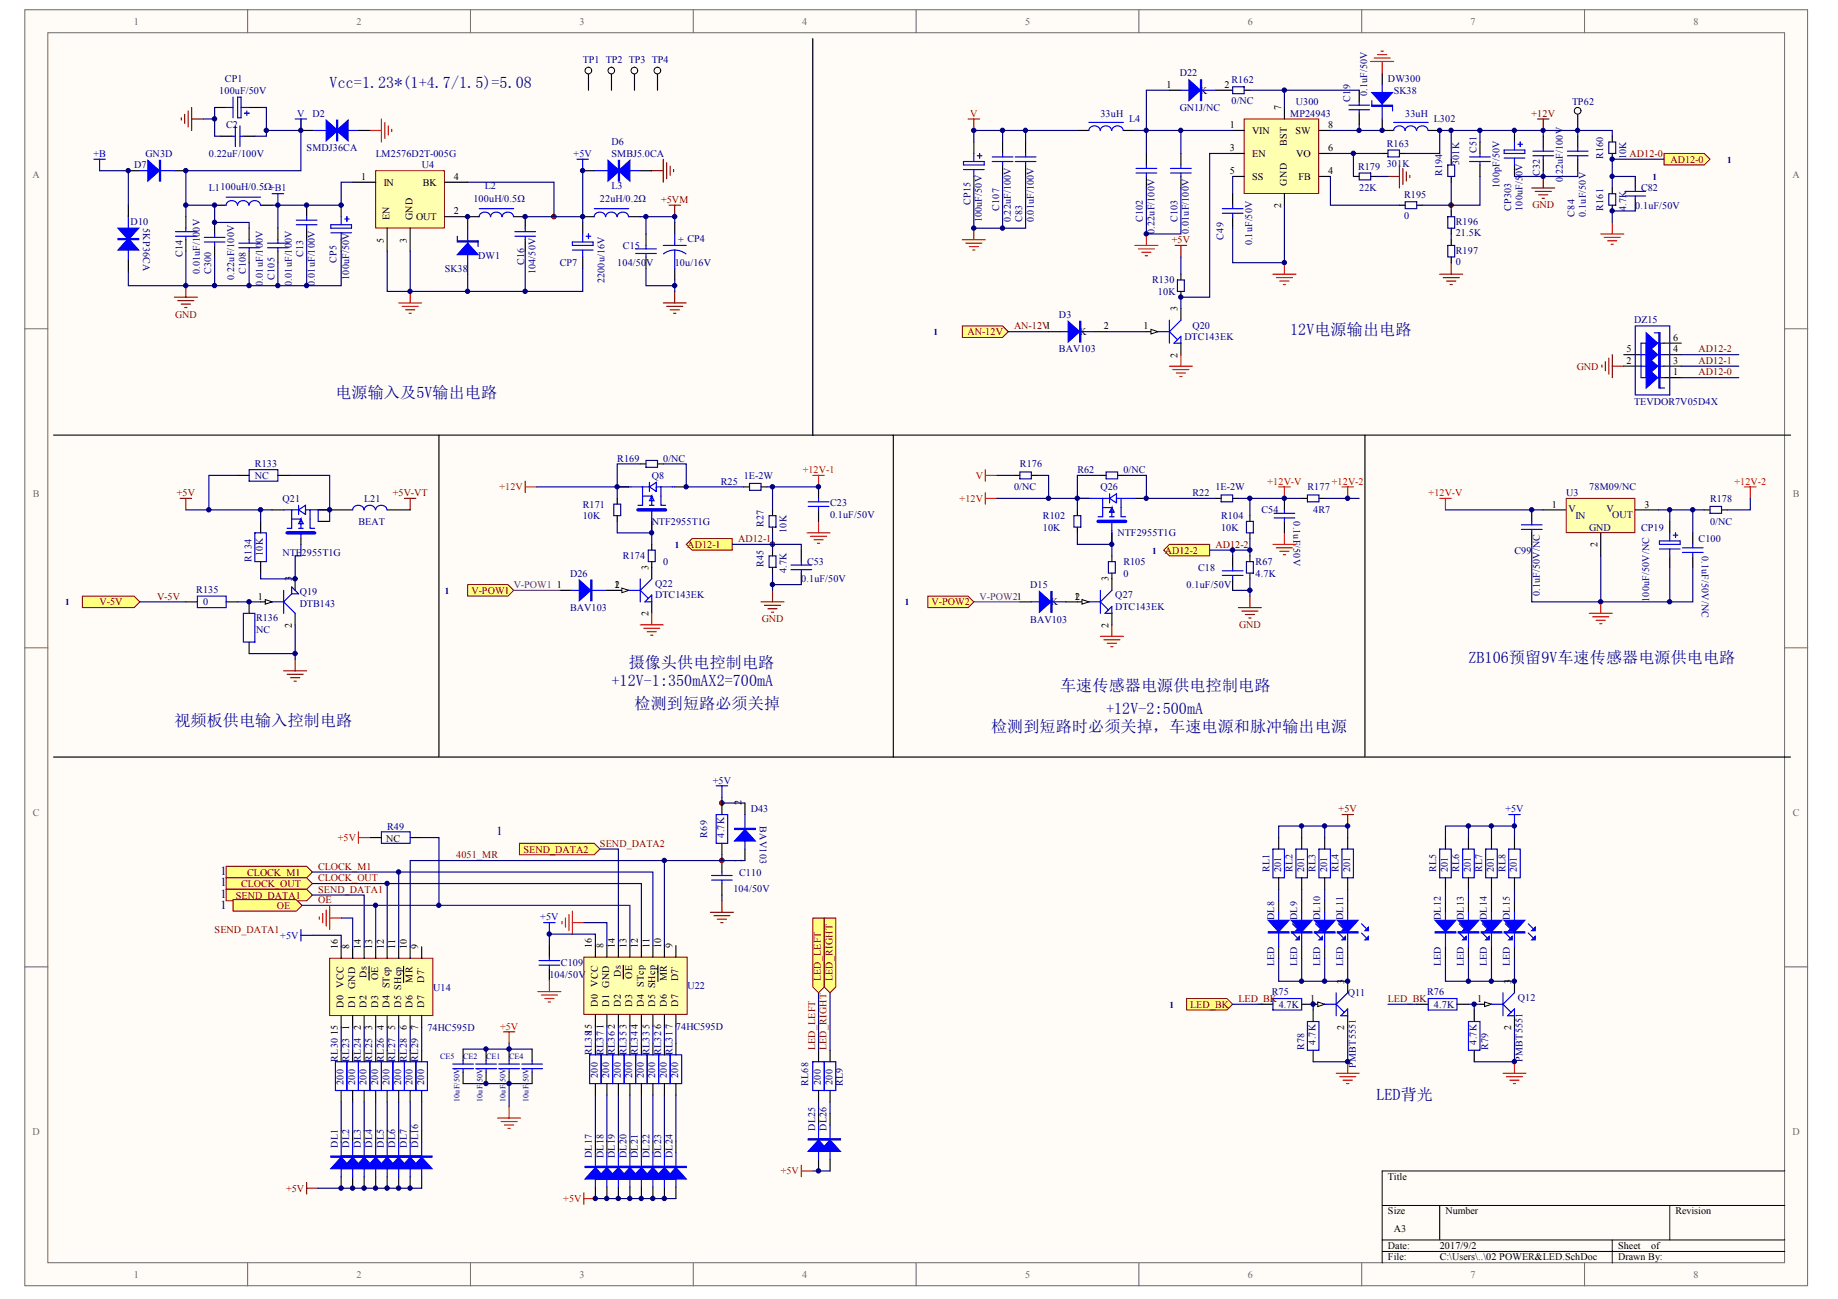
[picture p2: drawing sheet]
<svg xmlns="http://www.w3.org/2000/svg" width="297mm" height="210mm" viewBox="0 0 297 210" stroke-linecap="round" stroke-linejoin="round" font-family="sans-serif">
<defs><g id="words">
<g font-size="2.6" fill="#000080">
<text x="53.3" y="14.2">Vcc=1.23*(1+4.7/1.5)=5.08</text>
<text x="208.5" y="54.1">12V电源输出电路</text>
<text x="54.2" y="64.4">电源输入及5V输出电路</text>
<text x="237.3" y="107.1">ZB106预留9V车速传感器电源供电电路</text>
<text x="98.8" y="110.8">+12V-1:350mAX2=700mA</text>
<text x="101.6" y="108">摄像头供电控制电路</text>
<text x="171.3" y="111.7">车速传感器电源供电控制电路</text>
<text x="28.2" y="117.3">视频板供电输入控制电路</text>
<text x="102.5" y="114.5">检测到短路必须关掉</text>
<text x="160.2" y="118.2">检测到短路时必须关掉，车速电源和脉冲输出电源</text>
<text x="178.8" y="115.4">+12V-2:500mA</text>
<text x="222.4" y="177.7">LED背光</text>
</g>
<g font-size="2" fill="#000080">
<text x="80.2" y="134.9">1</text>
<text x="35.6" y="141.4">1</text>
<text x="35.6" y="143.2">1</text>
<text x="35.6" y="145.1">1</text>
<text x="35.6" y="147">1</text>
</g>
<g font-size="1.6" fill="#696969">
<text x="21.6" y="4">1</text>
<text x="57.6" y="4">2</text>
<text x="93.6" y="4">3</text>
<text x="129.6" y="4">4</text>
<text x="165.7" y="4">5</text>
<text x="201.7" y="4">6</text>
<text x="237.7" y="4">7</text>
<text x="273.7" y="4">8</text>
<text x="5.3" y="28.8">A</text>
<text x="289.7" y="28.8">A</text>
<text x="5.3" y="80.4">B</text>
<text x="289.8" y="80.4">B</text>
<text x="5.3" y="131.9">C</text>
<text x="289.8" y="131.9">C</text>
<text x="5.3" y="183.5">D</text>
<text x="289.7" y="183.5">D</text>
<text x="21.6" y="206.5">1</text>
<text x="57.6" y="206.5">2</text>
<text x="93.6" y="206.5">3</text>
<text x="129.6" y="206.5">4</text>
<text x="165.7" y="206.5">5</text>
<text x="201.7" y="206.5">6</text>
<text x="237.7" y="206.5">7</text>
<text x="273.7" y="206.5">8</text>
</g>
<g font-size="1.6" fill="#000080">
<text x="94.2" y="10.1">TP1 TP2 TP3 TP4</text>
<text x="35.4" y="15.1">100uF/50V</text>
<text x="36.4" y="13.3">CP1</text>
<text x="190.7" y="12.4">D22</text>
<text x="190.7" y="17.9">GN1J/NC</text>
<text x="199" y="13.5">R162</text>
<text x="199" y="16.9">0/NC</text>
<text x="209.4" y="17">U300</text>
<text x="218.2" y="16.4" transform="rotate(-90 218.2 16.4)">C1</text>
<text x="218.2" y="14.5" transform="rotate(-90 218.2 14.5)">9</text>
<text x="221" y="15.5" transform="rotate(-90 221 15.5)">0.1uF/50V</text>
<text x="224.3" y="13.3">DW300</text>
<text x="225.2" y="15.1">SK38</text>
<text x="254.1" y="17">TP62</text>
<text x="36.5" y="20.7">C2</text>
<text x="50.5" y="18.9">D2</text>
<text x="98.8" y="23.5">D6</text>
<text x="177.8" y="18.9">33uH</text>
<text x="182.5" y="19.8">L4</text>
<text x="208.5" y="18.9">MP24943</text>
<text x="224.1" y="23.7">R163</text>
<text x="227.1" y="18.9">33uH</text>
<text x="231.7" y="19.8">L302</text>
<text x="21.7" y="27.2">D7</text>
<text x="23.5" y="25.4">GN3D</text>
<text x="33.8" y="25.4">0.22uF/100V</text>
<text x="49.6" y="24.4">SMDJ36CA</text>
<text x="60.7" y="25.4">LM2576D2T-005G</text>
<text x="68.1" y="27.2">U4</text>
<text x="98.8" y="25.4">SMBJ5.0CA</text>
<text x="219.5" y="27.4">R179</text>
<text x="224.1" y="27">301</text>
<text x="226.6" y="27">K</text>
<text x="233.1" y="28.5" transform="rotate(-90 233.1 28.5)">R194</text>
<text x="235.8" y="26.7" transform="rotate(-90 235.8 26.7)">301K</text>
<text x="238.6" y="24.8" transform="rotate(-90 238.6 24.8)">C51</text>
<text x="246.1" y="28.5" transform="rotate(-90 246.1 28.5)">0V</text>
<text x="248.9" y="28.5" transform="rotate(-90 248.9 28.5)">C32</text>
<text x="252.6" y="29.4" transform="rotate(-90 252.6 29.4)">0.</text>
<text x="252.6" y="28.2" transform="rotate(-90 252.6 28.2)">22uF/100V</text>
<text x="259.1" y="25.7" transform="rotate(-90 259.1 25.7)">R160</text>
<text x="262.8" y="25.7" transform="rotate(-90 262.8 25.7)">10K</text>
<text x="33.8" y="30.9">L1100uH/0.5Ω+B1</text>
<text x="76.5" y="32.6">100uH/0.5Ω</text>
<text x="78.4" y="30.6">L2</text>
<text x="97" y="32.6">22uH/0.2Ω</text>
<text x="98.8" y="30.6">L3</text>
<text x="156.8" y="33.2" transform="rotate(-90 156.8 33.2)">CP15</text>
<text x="158.7" y="35.9" transform="rotate(-90 158.7 35.9)">100uF/50V</text>
<text x="161.5" y="34.1" transform="rotate(-90 161.5 34.1)">C107</text>
<text x="163.3" y="35.9" transform="rotate(-90 163.3 35.9)">0.22uF/100V</text>
<text x="165.2" y="35.9" transform="rotate(-90 165.2 35.9)">C83</text>
<text x="167.1" y="35.9" transform="rotate(-90 167.1 35.9)">0.01uF/100V</text>
<text x="184.7" y="35.9" transform="rotate(-90 184.7 35.9)">C102</text>
<text x="190.3" y="35.9" transform="rotate(-90 190.3 35.9)">C103</text>
<text x="219.7" y="30.9">22K</text>
<text x="226.9" y="32.1">R195</text>
<text x="226.9" y="35.5">0</text>
<text x="242.3" y="30.4" transform="rotate(-90 242.3 30.4)">100pF/50V</text>
<text x="244.2" y="34.1" transform="rotate(-90 244.2 34.1)">CP303</text>
<text x="246.1" y="34.1" transform="rotate(-90 246.1 34.1)">100uF/5</text>
<text x="254.4" y="35" transform="rotate(-90 254.4 35)">C84</text>
<text x="256.3" y="35" transform="rotate(-90 256.3 35)">0.1uF/50V</text>
<text x="259.1" y="34.1" transform="rotate(-90 259.1 34.1)">R161</text>
<text x="262.8" y="34.1" transform="rotate(-90 262.8 34.1)">4.7K</text>
<text x="264.3" y="33.7">0.1uF/50V</text>
<text x="265.2" y="30.9">C82</text>
<text x="21.1" y="36.4">D10</text>
<text x="23.2" y="36.9" transform="rotate(90 23.2 36.9)">5KP36CA</text>
<text x="29.5" y="41.5" transform="rotate(-90 29.5 41.5)">C14</text>
<text x="49" y="41.5" transform="rotate(-90 49 41.5)">C13</text>
<text x="77.3" y="41.9">DW1</text>
<text x="100.7" y="40.2">C15</text>
<text x="109.6" y="39.3">+ CP4</text>
<text x="186.6" y="37.8" transform="rotate(-90 186.6 37.8)">0.22uF/100V</text>
<text x="192.2" y="37.8" transform="rotate(-90 192.2 37.8)">0.01uF/100V</text>
<text x="197.7" y="38.7" transform="rotate(-90 197.7 38.7)">C49</text>
<text x="202.4" y="39.7" transform="rotate(-90 202.4 39.7)">0.1uF/50V</text>
<text x="235.3" y="36.3">R196</text>
<text x="235.3" y="38.2">21.5K</text>
<text x="235.3" y="41">R197</text>
<text x="32.3" y="44.3" transform="rotate(-90 32.3 44.3)">0.01uF/100V</text>
<text x="34.1" y="44.3" transform="rotate(-90 34.1 44.3)">C300</text>
<text x="37.9" y="45.2" transform="rotate(-90 37.9 45.2)">0.22uF/100V</text>
<text x="39.7" y="44.3" transform="rotate(-90 39.7 44.3)">C108</text>
<text x="42.5" y="46.2" transform="rotate(-90 42.5 46.2)">0.01uF/100V</text>
<text x="44.4" y="45.2" transform="rotate(-90 44.4 45.2)">C105</text>
<text x="47.1" y="46.2" transform="rotate(-90 47.1 46.2)">0.01uF/100V</text>
<text x="50.9" y="46.2" transform="rotate(-90 50.9 46.2)">0.01uF/100V</text>
<text x="54.4" y="42.4" transform="rotate(-90 54.4 42.4)">CP5</text>
<text x="56.4" y="45.2" transform="rotate(-90 56.4 45.2)">100uF/50V</text>
<text x="71.9" y="43.9">SK38</text>
<text x="84.7" y="42.8" transform="rotate(-90 84.7 42.8)">C16</text>
<text x="86.6" y="44.3" transform="rotate(-90 86.6 44.3)">104/50V</text>
<text x="90.5" y="43">CP7</text>
<text x="97.7" y="45.8" transform="rotate(-90 97.7 45.8)">2200u/16V</text>
<text x="99.8" y="43">104/50V</text>
<text x="109" y="43">10u/16V</text>
<text x="186.2" y="45.8">R130</text>
<text x="187.1" y="47.7">10K</text>
<text x="235.3" y="42.8">0</text>
<text x="171.1" y="51.4">D3</text>
<text x="192.7" y="53.2">Q20</text>
<text x="264.1" y="52.1">DZ15</text>
<text x="171.1" y="56.9">BAV103</text>
<text x="191.4" y="54.9">DTC143EK</text>
<text x="264.1" y="65.5">TEVDOR7V05D4X</text>
<text x="41.2" y="75.5">R133</text>
<text x="41.2" y="77.4">NC</text>
<text x="99.8" y="74.6">R169</text>
<text x="105.3" y="77.4">Q8</text>
<text x="107.2" y="74.6">0/NC</text>
<text x="120.2" y="77.4">1E-2W</text>
<text x="164.8" y="75.5">R176</text>
<text x="174.1" y="76.5">R62</text>
<text x="181.5" y="76.5">0/NC</text>
<text x="45.7" y="81.1">Q21</text>
<text x="58.9" y="81.1">L21</text>
<text x="94.2" y="82">R171</text>
<text x="94.2" y="83.9">10K</text>
<text x="116.5" y="78.3">R25</text>
<text x="134.1" y="81.8">C23</text>
<text x="134.1" y="83.7">0.1uF/50V</text>
<text x="163.9" y="79.2">0/NC</text>
<text x="168.5" y="83.9">R102</text>
<text x="177.8" y="79.2">Q26</text>
<text x="192.7" y="80.2">R22</text>
<text x="196.4" y="79.2">1E-2W</text>
<text x="197.4" y="83.9">R104</text>
<text x="203.9" y="83">C54</text>
<text x="211.3" y="79.2">R177</text>
<text x="212.2" y="83">4R7</text>
<text x="253.1" y="80.2">U3</text>
<text x="253.5" y="82.8">V</text>
<text x="254.6" y="83.9">IN</text>
<text x="256.8" y="79.2">78M09/NC</text>
<text x="259.6" y="82.8">V</text>
<text x="260.6" y="83.7">OUT</text>
<text x="276.4" y="81.1">R178</text>
<text x="42.5" y="89.8" transform="rotate(-90 42.5 89.8)">10K</text>
<text x="45.7" y="89.8">NT</text>
<text x="47.8" y="89.8">F2955T1G</text>
<text x="57.9" y="84.8">BEAT</text>
<text x="105.3" y="84.8">NTF2955T1G</text>
<text x="123.4" y="85.2" transform="rotate(-90 123.4 85.2)">R27</text>
<text x="127.1" y="86.1" transform="rotate(-90 127.1 86.1)">10K</text>
<text x="168.5" y="85.7">10K</text>
<text x="180.6" y="86.7">NTF2955T1G</text>
<text x="197.4" y="85.7">10K</text>
<text x="209.1" y="84.2" transform="rotate(90 209.1 84.2)">0.1uF</text>
<text x="209.1" y="88.1" transform="rotate(90 209.1 88.1)">/50V</text>
<text x="244.8" y="89.5">C99</text>
<text x="256.8" y="85.7">GND</text>
<text x="265.2" y="85.7">CP19</text>
<text x="274.5" y="87.6">C100</text>
<text x="275" y="89.8" transform="rotate(90 275 89.8)">0.1uF/50V/NC</text>
<text x="276.4" y="84.8">0/NC</text>
<text x="31.7" y="95.8">R135</text>
<text x="40.6" y="90.8" transform="rotate(-90 40.6 90.8)">R134</text>
<text x="92.1" y="93.2">D26</text>
<text x="100.7" y="90.4">R174</text>
<text x="105.9" y="94.8">Q22</text>
<text x="107.2" y="91.3">0</text>
<text x="123.4" y="91.7" transform="rotate(-90 123.4 91.7)">R45</text>
<text x="127.1" y="92.6" transform="rotate(-90 127.1 92.6)">4.7K</text>
<text x="129.5" y="94.1">0.1uF/50V</text>
<text x="130.4" y="91.3">C53</text>
<text x="166.5" y="95">D15</text>
<text x="181.5" y="91.3">R105</text>
<text x="181.5" y="93.2">0</text>
<text x="191.8" y="95">0.1uF/50V</text>
<text x="193.6" y="92.2">C18</text>
<text x="202.9" y="91.3">R67</text>
<text x="202.9" y="93.2">4.7K</text>
<text x="32.8" y="97.8">0</text>
<text x="41.4" y="100.4">R136</text>
<text x="48.4" y="96.1">Q19</text>
<text x="48.4" y="98">DTB143</text>
<text x="92.1" y="98.7">BAV103</text>
<text x="105.9" y="96.7">DTC143EK</text>
<text x="166.5" y="100.6">BAV103</text>
<text x="180.2" y="96.7">Q27</text>
<text x="180.2" y="98.6">DTC143EK</text>
<text x="248.9" y="96.3" transform="rotate(-90 248.9 96.3)">0.1uF/50V/NC</text>
<text x="266.5" y="97.3" transform="rotate(-90 266.5 97.3)">100uF/50V/NC</text>
<text x="41.4" y="102.3">NC</text>
<text x="121.3" y="131.3">D43</text>
<text x="62.6" y="134">R49</text>
<text x="114.3" y="135.3" transform="rotate(-90 114.3 135.3)">R69</text>
<text x="117" y="135.3" transform="rotate(-90 117 135.3)">4.7K</text>
<text x="122.8" y="133.5" transform="rotate(90 122.8 133.5)">BAV103</text>
<text x="119.5" y="141.5">C110</text>
<text x="205.2" y="140.9" transform="rotate(-90 205.2 140.9)">RL1</text>
<text x="207" y="140.9" transform="rotate(-90 207 140.9)">201</text>
<text x="208.9" y="140.9" transform="rotate(-90 208.9 140.9)">RL2</text>
<text x="210.7" y="140.9" transform="rotate(-90 210.7 140.9)">201</text>
<text x="212.6" y="140.9" transform="rotate(-90 212.6 140.9)">RL3</text>
<text x="214.5" y="140.9" transform="rotate(-90 214.5 140.9)">201</text>
<text x="216.3" y="140.9" transform="rotate(-90 216.3 140.9)">RL4</text>
<text x="218.2" y="140.9" transform="rotate(-90 218.2 140.9)">201</text>
<text x="232.1" y="140.9" transform="rotate(-90 232.1 140.9)">RL5</text>
<text x="234" y="140.9" transform="rotate(-90 234 140.9)">201</text>
<text x="235.8" y="140.9" transform="rotate(-90 235.8 140.9)">RL6</text>
<text x="237.7" y="140.9" transform="rotate(-90 237.7 140.9)">201</text>
<text x="239.6" y="140.9" transform="rotate(-90 239.6 140.9)">RL7</text>
<text x="241.4" y="140.9" transform="rotate(-90 241.4 140.9)">201</text>
<text x="243.3" y="140.9" transform="rotate(-90 243.3 140.9)">RL8</text>
<text x="245.1" y="140.9" transform="rotate(-90 245.1 140.9)">201</text>
<text x="118.5" y="144.1">104/50V</text>
<text x="205.9" y="148.7" transform="rotate(-90 205.9 148.7)">DL8</text>
<text x="209.6" y="148.7" transform="rotate(-90 209.6 148.7)">DL9</text>
<text x="213.3" y="148.7" transform="rotate(-90 213.3 148.7)">DL10</text>
<text x="217.1" y="148.7" transform="rotate(-90 217.1 148.7)">DL11</text>
<text x="232.9" y="148.7" transform="rotate(-90 232.9 148.7)">DL12</text>
<text x="236.6" y="148.7" transform="rotate(-90 236.6 148.7)">DL13</text>
<text x="240.3" y="148.7" transform="rotate(-90 240.3 148.7)">DL14</text>
<text x="244" y="148.7" transform="rotate(-90 244 148.7)">DL15</text>
<text x="70" y="160.1">U14</text>
<text x="88.8" y="158">104/50V</text>
<text x="90.6" y="156.2">C109</text>
<text x="111.1" y="159.9">U22</text>
<text x="205.5" y="160.8">R75</text>
<text x="205.9" y="156.1" transform="rotate(-90 205.9 156.1)">LED</text>
<text x="209.6" y="156.1" transform="rotate(-90 209.6 156.1)">LED</text>
<text x="213.3" y="156.1" transform="rotate(-90 213.3 156.1)">LED</text>
<text x="217.1" y="156.1" transform="rotate(-90 217.1 156.1)">LED</text>
<text x="217.8" y="161">Q11</text>
<text x="230.6" y="160.8">R76</text>
<text x="232.9" y="156.1" transform="rotate(-90 232.9 156.1)">LED</text>
<text x="236.6" y="156.1" transform="rotate(-90 236.6 156.1)">LED</text>
<text x="240.3" y="156.1" transform="rotate(-90 240.3 156.1)">LED</text>
<text x="244" y="156.1" transform="rotate(-90 244 156.1)">LED</text>
<text x="245.3" y="161.7">Q12</text>
<text x="69.1" y="166.6">74HC595D</text>
<text x="109.2" y="166.4">74HC595D</text>
<text x="206.6" y="162.8">4.7K</text>
<text x="231.7" y="162.8">4.7K</text>
<text x="54.6" y="171.6" transform="rotate(-90 54.6 171.6)">RL30</text>
<text x="56.4" y="171.6" transform="rotate(-90 56.4 171.6)">RL23</text>
<text x="58.3" y="171.6" transform="rotate(-90 58.3 171.6)">RL24</text>
<text x="60.2" y="171.6" transform="rotate(-90 60.2 171.6)">RL25</text>
<text x="62" y="171.6" transform="rotate(-90 62 171.6)">RL26</text>
<text x="63.9" y="171.6" transform="rotate(-90 63.9 171.6)">RL27</text>
<text x="65.7" y="171.6" transform="rotate(-90 65.7 171.6)">RL28</text>
<text x="67.6" y="171.6" transform="rotate(-90 67.6 171.6)">RL29</text>
<text x="95.7" y="170.5" transform="rotate(-90 95.7 170.5)">RL3815</text>
<text x="97.5" y="170.5" transform="rotate(-90 97.5 170.5)">RL37</text>
<text x="99.4" y="170.5" transform="rotate(-90 99.4 170.5)">RL36</text>
<text x="101.2" y="170.5" transform="rotate(-90 101.2 170.5)">RL35</text>
<text x="103.1" y="170.5" transform="rotate(-90 103.1 170.5)">RL34</text>
<text x="105" y="170.5" transform="rotate(-90 105 170.5)">RL33</text>
<text x="106.8" y="170.5" transform="rotate(-90 106.8 170.5)">RL32</text>
<text x="108.7" y="170.5" transform="rotate(-90 108.7 170.5)">RL31</text>
<text x="210.7" y="169.7" transform="rotate(-90 210.7 169.7)">R78</text>
<text x="212.6" y="168.8" transform="rotate(-90 212.6 168.8)">4.7K</text>
<text x="219.1" y="172.5" transform="rotate(-90 219.1 172.5)">PMBT5551</text>
<text x="238.6" y="168.8" transform="rotate(-90 238.6 168.8)">4.7K</text>
<text x="240.5" y="169.7" transform="rotate(-90 240.5 169.7)">R79</text>
<text x="246.1" y="171.6" transform="rotate(-90 246.1 171.6)">PMBT5551</text>
<text x="55.5" y="175.3" transform="rotate(-90 55.5 175.3)">200</text>
<text x="57.4" y="175.3" transform="rotate(-90 57.4 175.3)">200</text>
<text x="59.2" y="175.3" transform="rotate(-90 59.2 175.3)">200</text>
<text x="61.1" y="175.3" transform="rotate(-90 61.1 175.3)">200</text>
<text x="63" y="175.3" transform="rotate(-90 63 175.3)">200</text>
<text x="64.8" y="175.3" transform="rotate(-90 64.8 175.3)">200</text>
<text x="66.7" y="175.3" transform="rotate(-90 66.7 175.3)">200</text>
<text x="68.5" y="175.3" transform="rotate(-90 68.5 175.3)">200</text>
<text x="96.6" y="174.2" transform="rotate(-90 96.6 174.2)">200</text>
<text x="98.5" y="174.2" transform="rotate(-90 98.5 174.2)">200</text>
<text x="100.3" y="174.2" transform="rotate(-90 100.3 174.2)">200</text>
<text x="102.2" y="174.2" transform="rotate(-90 102.2 174.2)">200</text>
<text x="104" y="174.2" transform="rotate(-90 104 174.2)">200</text>
<text x="105.9" y="174.2" transform="rotate(-90 105.9 174.2)">200</text>
<text x="107.8" y="174.2" transform="rotate(-90 107.8 174.2)">200</text>
<text x="109.6" y="174.2" transform="rotate(-90 109.6 174.2)">200</text>
<text x="130.6" y="175.5" transform="rotate(-90 130.6 175.5)">RL68</text>
<text x="132.7" y="175.3" transform="rotate(-90 132.7 175.3)">200</text>
<text x="134.5" y="175.3" transform="rotate(-90 134.5 175.3)">200</text>
<text x="136.2" y="175.5" transform="rotate(-90 136.2 175.5)">RL9</text>
<text x="54.6" y="185.5" transform="rotate(-90 54.6 185.5)">DL1</text>
<text x="56.4" y="185.5" transform="rotate(-90 56.4 185.5)">DL2</text>
<text x="58.3" y="185.5" transform="rotate(-90 58.3 185.5)">DL3</text>
<text x="60.2" y="185.5" transform="rotate(-90 60.2 185.5)">DL4</text>
<text x="62" y="185.5" transform="rotate(-90 62 185.5)">DL5</text>
<text x="63.9" y="185.5" transform="rotate(-90 63.9 185.5)">DL6</text>
<text x="65.7" y="185.5" transform="rotate(-90 65.7 185.5)">DL7</text>
<text x="67.6" y="185.5" transform="rotate(-90 67.6 185.5)">DL16</text>
<text x="131.7" y="182.7" transform="rotate(-90 131.7 182.7)">DL25</text>
<text x="133.6" y="182.7" transform="rotate(-90 133.6 182.7)">DL26</text>
<text x="95.7" y="187.2" transform="rotate(-90 95.7 187.2)">DL17</text>
<text x="97.5" y="187.2" transform="rotate(-90 97.5 187.2)">DL18</text>
<text x="99.4" y="187.2" transform="rotate(-90 99.4 187.2)">DL19</text>
<text x="101.2" y="187.2" transform="rotate(-90 101.2 187.2)">DL20</text>
<text x="103.1" y="187.2" transform="rotate(-90 103.1 187.2)">DL21</text>
<text x="105" y="187.2" transform="rotate(-90 105 187.2)">DL22</text>
<text x="106.8" y="187.2" transform="rotate(-90 106.8 187.2)">DL23</text>
<text x="108.7" y="187.2" transform="rotate(-90 108.7 187.2)">DL24</text>
</g>
<g font-size="1.6">
<text x="188.5" y="14.2">1</text>
<text x="192.1" y="15.1">A K</text>
<text x="197.9" y="14.2">2</text>
<text x="207" y="17.7" transform="rotate(-90 207 17.7)">7</text>
<text x="198.7" y="20.7">1</text>
<text x="202.4" y="21.6">VIN</text>
<text x="208" y="23.6" transform="rotate(-90 208 23.6)">BST</text>
<text x="209.4" y="21.6">SW</text>
<text x="214.6" y="20.7">8</text>
<text x="58.4" y="29.1">1</text>
<text x="73.4" y="29.1">4</text>
<text x="198.7" y="24.4">3</text>
<text x="198.7" y="28.2">5</text>
<text x="202.4" y="25.4">EN</text>
<text x="202.4" y="29.1">SS</text>
<text x="209.5" y="25.4">VO</text>
<text x="209.8" y="29.1">FB</text>
<text x="214.6" y="28.2">4</text>
<text x="214.6" y="24.4">6</text>
<text x="62" y="30">IN</text>
<text x="63" y="35.6" transform="rotate(-90 63 35.6)">EN</text>
<text x="66.7" y="35.6" transform="rotate(-90 66.7 35.6)">GND</text>
<text x="67.2" y="35.6">OUT</text>
<text x="68.3" y="30">BK</text>
<text x="73.4" y="34.7">2</text>
<text x="207" y="33.6" transform="rotate(-90 207 33.6)">2</text>
<text x="208" y="30" transform="rotate(-90 208 30)">GND</text>
<text x="62" y="39.2" transform="rotate(-90 62 39.2)">5</text>
<text x="65.7" y="39.2" transform="rotate(-90 65.7 39.2)">3</text>
<text x="178.4" y="53.2">2</text>
<text x="184.8" y="53.2">1</text>
<text x="190.3" y="50.3" transform="rotate(-90 190.3 50.3)">3</text>
<text x="172.6" y="54.2">A K</text>
<text x="190.3" y="57.8" transform="rotate(-90 190.3 57.8)">2</text>
<text x="262.9" y="58.8">2</text>
<text x="262.9" y="56.9">5</text>
<text x="270.4" y="58.8">3</text>
<text x="270.4" y="56.9">4</text>
<text x="270.4" y="55.1">6</text>
<text x="270.4" y="60.7">1</text>
<text x="250.8" y="82">1</text>
<text x="265.8" y="82">3</text>
<text x="258.1" y="88.4" transform="rotate(-90 258.1 88.4)">2</text>
<text x="47.1" y="93.9" transform="rotate(-90 47.1 93.9)">3</text>
<text x="90" y="95">1</text>
<text x="99.3" y="95">1</text>
<text x="99.4" y="95">2</text>
<text x="104.8" y="92.1" transform="rotate(-90 104.8 92.1)">3</text>
<text x="179.1" y="93.9" transform="rotate(-90 179.1 93.9)">3</text>
<text x="41.7" y="96.9">1</text>
<text x="47.1" y="101.4" transform="rotate(-90 47.1 101.4)">2</text>
<text x="104.8" y="99.6" transform="rotate(-90 104.8 99.6)">2</text>
<text x="168" y="97.8">A K</text>
<text x="173.6" y="96.9">1</text>
<text x="173.7" y="96.9">2</text>
<text x="179.1" y="101.4" transform="rotate(-90 179.1 101.4)">2</text>
<text x="119.8" y="130.1" transform="rotate(-90 119.8 130.1)">2</text>
<text x="62.4" y="136.1">NC</text>
<text x="119.8" y="139.5" transform="rotate(-90 119.8 139.5)">1</text>
<text x="54.6" y="153.4" transform="rotate(-90 54.6 153.4)">16</text>
<text x="56.4" y="153.4" transform="rotate(-90 56.4 153.4)">8</text>
<text x="58.3" y="153.4" transform="rotate(-90 58.3 153.4)">14</text>
<text x="60.2" y="153.4" transform="rotate(-90 60.2 153.4)">13</text>
<text x="62" y="153.4" transform="rotate(-90 62 153.4)">12</text>
<text x="63.9" y="153.4" transform="rotate(-90 63.9 153.4)">11</text>
<text x="65.7" y="153.4" transform="rotate(-90 65.7 153.4)">10</text>
<text x="67.6" y="153.4" transform="rotate(-90 67.6 153.4)">9</text>
<text x="95.7" y="153.2" transform="rotate(-90 95.7 153.2)">16</text>
<text x="97.5" y="153.2" transform="rotate(-90 97.5 153.2)">8</text>
<text x="99.4" y="153.2" transform="rotate(-90 99.4 153.2)">14</text>
<text x="101.2" y="153.2" transform="rotate(-90 101.2 153.2)">13</text>
<text x="103.1" y="153.2" transform="rotate(-90 103.1 153.2)">12</text>
<text x="105" y="153.2" transform="rotate(-90 105 153.2)">11</text>
<text x="106.8" y="153.2" transform="rotate(-90 106.8 153.2)">10</text>
<text x="108.7" y="153.2" transform="rotate(-90 108.7 153.2)">9</text>
<text x="55.5" y="159.7" transform="rotate(-90 55.5 159.7)">VCC</text>
<text x="59.2" y="158" transform="rotate(-90 59.2 158)">Ds</text>
<text x="61.1" y="158.4" transform="rotate(-90 61.1 158.4)">OE</text>
<text x="66.7" y="158.8" transform="rotate(-90 66.7 158.8)">MR</text>
<text x="68.5" y="158.8" transform="rotate(-90 68.5 158.8)">D7`</text>
<text x="96.6" y="159.5" transform="rotate(-90 96.6 159.5)">VCC</text>
<text x="100.3" y="157.9" transform="rotate(-90 100.3 157.9)">Ds</text>
<text x="102.2" y="158.2" transform="rotate(-90 102.2 158.2)">OE</text>
<text x="107.8" y="158.6" transform="rotate(-90 107.8 158.6)">MR</text>
<text x="109.6" y="158.6" transform="rotate(-90 109.6 158.6)">D7`</text>
<text x="211.8" y="161.9">1</text>
<text x="217.3" y="158.9" transform="rotate(-90 217.3 158.9)">3</text>
<text x="238.7" y="161.9">1</text>
<text x="244.2" y="158.9" transform="rotate(-90 244.2 158.9)">3</text>
<text x="54.6" y="167.3" transform="rotate(-90 54.6 167.3)">15</text>
<text x="55.5" y="162.8" transform="rotate(-90 55.5 162.8)">D0</text>
<text x="56.4" y="166.5" transform="rotate(-90 56.4 166.5)">1</text>
<text x="57.4" y="162.8" transform="rotate(-90 57.4 162.8)">D1 GND</text>
<text x="58.3" y="166.5" transform="rotate(-90 58.3 166.5)">2</text>
<text x="59.2" y="162.8" transform="rotate(-90 59.2 162.8)">D2</text>
<text x="60.2" y="166.5" transform="rotate(-90 60.2 166.5)">3</text>
<text x="61.1" y="162.8" transform="rotate(-90 61.1 162.8)">D3</text>
<text x="62" y="166.5" transform="rotate(-90 62 166.5)">4</text>
<text x="63" y="162.8" transform="rotate(-90 63 162.8)">D4 STcp</text>
<text x="63.9" y="166.5" transform="rotate(-90 63.9 166.5)">5</text>
<text x="64.8" y="162.8" transform="rotate(-90 64.8 162.8)">D5 SHcp</text>
<text x="65.7" y="166.5" transform="rotate(-90 65.7 166.5)">6</text>
<text x="66.7" y="162.8" transform="rotate(-90 66.7 162.8)">D6</text>
<text x="67.6" y="166.5" transform="rotate(-90 67.6 166.5)">7</text>
<text x="68.5" y="162.8" transform="rotate(-90 68.5 162.8)">D7</text>
<text x="96.6" y="162.6" transform="rotate(-90 96.6 162.6)">D0</text>
<text x="97.5" y="166.3" transform="rotate(-90 97.5 166.3)">1</text>
<text x="98.5" y="162.6" transform="rotate(-90 98.5 162.6)">D1 GND</text>
<text x="99.4" y="166.3" transform="rotate(-90 99.4 166.3)">2</text>
<text x="100.3" y="162.6" transform="rotate(-90 100.3 162.6)">D2</text>
<text x="101.2" y="166.3" transform="rotate(-90 101.2 166.3)">3</text>
<text x="102.2" y="162.6" transform="rotate(-90 102.2 162.6)">D3</text>
<text x="103.1" y="166.3" transform="rotate(-90 103.1 166.3)">4</text>
<text x="104" y="162.6" transform="rotate(-90 104 162.6)">D4 STcp</text>
<text x="105" y="166.3" transform="rotate(-90 105 166.3)">5</text>
<text x="105.9" y="162.6" transform="rotate(-90 105.9 162.6)">D5 SHcp</text>
<text x="106.8" y="166.3" transform="rotate(-90 106.8 166.3)">6</text>
<text x="107.8" y="162.6" transform="rotate(-90 107.8 162.6)">D6</text>
<text x="108.7" y="166.3" transform="rotate(-90 108.7 166.3)">7</text>
<text x="109.6" y="162.6" transform="rotate(-90 109.6 162.6)">D7</text>
<text x="217.3" y="166.5" transform="rotate(-90 217.3 166.5)">2</text>
<text x="244.2" y="166.5" transform="rotate(-90 244.2 166.5)">2</text>
<text x="224.3" y="190.7">Title</text>
<text x="224.3" y="196.2">Size</text>
<text x="233.6" y="196.2">Number</text>
<text x="270.8" y="196.2">Revision</text>
<text x="224.3" y="201.8">Date:</text>
<text x="224.3" y="203.7">File:</text>
<text x="225.2" y="199">A3</text>
<text x="232.7" y="201.8">2017/9/2</text>
<text x="232.7" y="203.7">C:\Users\..\02 POWER&amp;LED.SchDoc</text>
<text x="261.5" y="201.8">Sheet</text>
<text x="261.5" y="203.7">Drawn By:</text>
<text x="266.8" y="201.8">of</text>
</g>
<g font-size="1.6" fill="#00f">
<text x="48" y="18.9">V</text>
<text x="15.1" y="25.4">+B</text>
<text x="92.7" y="25.4">+5V</text>
<text x="115.2" y="126.6">+5V</text>
<text x="243.3" y="131.3">+5V</text>
<text x="87.3" y="148.7">+5V</text>
<text x="45.3" y="151.7">+5V</text>
</g>
<g font-size="1.6" fill="#f00">
<text x="156.8" y="18.9">V</text>
<text x="129.7" y="76.5">+12V-1</text>
<text x="157.7" y="77.4">V</text>
<text x="80.7" y="79.2">+12V</text>
<text x="155.1" y="81.1">+12V</text>
<text x="204.8" y="78.3">+12V-V</text>
<text x="215.2" y="78.3">+12V-2</text>
<text x="230.9" y="80.2">+12V-V</text>
<text x="280.3" y="78.3">+12V-2</text>
<text x="80.8" y="166.4">+5V</text>
<text x="126.2" y="189.8">+5V</text>
<text x="91" y="194.2">+5V</text>
</g>
<g font-size="1.6" fill="#800000">
<text x="247.5" y="18.9">+12V</text>
<text x="263.3" y="25.4">AD12-0</text>
<text x="269.9" y="26.3">AD12-0</text>
<text x="106.8" y="32.8">+5VM</text>
<text x="247.7" y="33.7">GND</text>
<text x="189.4" y="39.3">+5V</text>
<text x="28.3" y="51.3">GND</text>
<text x="163.9" y="53.2">AN-12V1</text>
<text x="156.4" y="54.2">AN-12V</text>
<text x="254.8" y="59.7">GND</text>
<text x="274.5" y="58.8">AD12-1</text>
<text x="274.5" y="56.9">AD12-2</text>
<text x="274.5" y="60.7">AD12-0</text>
<text x="28.6" y="80.2">+5V</text>
<text x="63.5" y="80.2">+5V-VT</text>
<text x="111.1" y="88.5">AD12-1</text>
<text x="119.3" y="87.6">AD12-1</text>
<text x="188.2" y="89.5">AD12-2</text>
<text x="196.4" y="88.5">AD12-2</text>
<text x="76.2" y="96">V-POW1</text>
<text x="16.1" y="97.8">V-5V</text>
<text x="25.4" y="96.9">V-5V</text>
<text x="123.1" y="100.6">GND</text>
<text x="150.6" y="97.8">V-POW2</text>
<text x="200.3" y="101.5">GND</text>
<text x="216.3" y="131.3">+5V</text>
<text x="84.6" y="137.8">SEND_DATA2</text>
<text x="97" y="136.8">SEND_DATA2</text>
<text x="39" y="143.3">CLOCK_OUT</text>
<text x="40" y="141.5">CLOCK_M1</text>
<text x="51.4" y="140.5">CLOCK_M1</text>
<text x="51.4" y="142.4">CLOCK_OUT</text>
<text x="73.7" y="138.7">4051_MR</text>
<text x="38.1" y="145.2">SEND_DATA1</text>
<text x="44.8" y="146.9">OE</text>
<text x="51.4" y="145.9">OE</text>
<text x="51.4" y="144.3">SEND_DATA1</text>
<text x="34.7" y="150.8">SEND_DATA1</text>
<text x="132.7" y="158.6" transform="rotate(-90 132.7 158.6)">LED_LEFT</text>
<text x="134.5" y="158.6" transform="rotate(-90 134.5 158.6)">LED_RIGHT</text>
<text x="200.1" y="161.9">LED_BK</text>
<text x="224.3" y="161.9">LED_BK</text>
<text x="192.4" y="162.8">LED_BK</text>
<text x="131.7" y="169.7" transform="rotate(-90 131.7 169.7)">LED_LEFT</text>
<text x="133.6" y="169.7" transform="rotate(-90 133.6 169.7)">LED_RIGHT</text>
<text x="46.2" y="192.6">+5V</text>
</g>
<g font-size="1.6" fill="#800080">
<text x="83" y="95">V-POW1</text>
<text x="158.3" y="96.9">V-POW21</text>
</g>
<text font-size="1.6" fill="#bf0000" x="54.6" y="135.9">+5V</text>
<g font-size="1.5" fill="#000080">
<text x="267.1" y="29.1">1</text>
<text x="279.1" y="26.3">1</text>
<text x="150.9" y="54.2">1</text>
<text x="109" y="88.5">1</text>
<text x="186.2" y="89.5">1</text>
<text x="71.9" y="96">1</text>
<text x="10.5" y="97.8">1</text>
<text x="146.2" y="97.8">1</text>
<text x="189" y="162.8">1</text>
</g>
<g font-size="1.3" fill="#000080">
<text x="71.1" y="171.1">CE5</text>
<text x="74.8" y="171.1">CE2</text>
<text x="78.6" y="171.1">CE1</text>
<text x="82.3" y="171.1">CE4</text>
<text x="74.2" y="178.1" transform="rotate(-90 74.2 178.1)">10uF/50V</text>
<text x="78" y="178.1" transform="rotate(-90 78 178.1)">10uF/</text>
<text x="78" y="174.9" transform="rotate(-90 78 174.9)">50V</text>
<text x="81.7" y="178.1" transform="rotate(-90 81.7 178.1)">10uF/</text>
<text x="81.7" y="174.9" transform="rotate(-90 81.7 174.9)">50V</text>
<text x="85.4" y="178.1" transform="rotate(-90 85.4 178.1)">10uF/</text>
<text x="85.4" y="174.9" transform="rotate(-90 85.4 174.9)">50V</text>
</g>
</g></defs>
<g fill="#fffcf8" stroke="#696969" stroke-width=".16">
<path d="M4 1.6h288.1v206.2h-288.1z"/>
<path d="M7.7 5.3h280.7v198.7h-280.7z"/>
</g>
<g fill="none" stroke="#696969" stroke-width=".16">
<path d="M40 1.6v3.7M76 1.6v3.7M112 1.6v3.7M148 1.6v3.7M184.1 1.6v3.7M220.1 1.6v3.7M256.1 1.6v3.7M4 53.1h3.7M288.4 53.1h3.8M4 104.7h3.7M288.4 104.7h3.8M4 156.2h3.7"/>
<path d="M288.4 156.2h3.8M40 204.1v3.7M76 204.1v3.7M112 204.1v3.7M148 204.1v3.7M184.1 204.1v3.7M220.1 204.1v3.7M256.1 204.1v3.7"/>
</g>
<path d="M223.4 194.8h65M232.7 194.8v5.6M269.9 194.8v5.6M288.4 189.2h-65v14.9M223.4 200.4h65M223.4 202.2h65M260.6 200.4v3.7" fill="none" stroke="#000" stroke-width=".16"/>
<g fill="#000080" stroke="#000080" stroke-width=".16">
<circle cx="89.5" cy="35" r=".35"/>
<circle cx="116.7" cy="139" r=".35"/>
<circle cx="116.7" cy="129.7" r=".35"/>
<circle cx="124.8" cy="87.9" r=".35"/>
<circle cx="234.5" cy="33.1" r=".35"/>
</g>
<g fill="none" stroke="#000" stroke-width=".19">
<path d="M8.7 70.3h280.7M8.7 122.3h280.7M206.6 145.6v1.8M206.6 153v1.8M210.4 145.6v1.8M210.4 153v1.8M214.1 145.6v1.8M214.1 153v1.8M217.8 145.6v1.8M217.8 153v1.8M203.9 162.3h1.8M210.4 162.3h3.7"/>
<path d="M212.2 163.2v1.9M212.2 169.7v1.9"/>
</g>
<path d="M215.9 173.4h3.8M216.5 174h2.6M217.1 174.5h1.4M217.6 175.1h.4M217.8 171.6v1.8" fill="none" stroke="#f00" stroke-width=".19"/>
<g fill="none" stroke="#00f" stroke-width=".19">
<path d="M206.6 147.4v5.6M208.9 150.8l.7 .7M208.9 149.3l.7 .7M210.4 147.4v5.6M212.6 150.8l.7 .7M212.6 149.3l.7 .7M214.1 147.4v5.6M216.3 150.8l.8 .7M216.3 149.3l.8 .7M217.8 147.4v5.6M220 150.8l.8 .7M220 149.3l.8 .7"/>
<path d="M205.7 161.3h4.7v1.9h-4.7zM211.3 165.1h1.9v4.6h-1.9z"/>
</g>
<path d="M216.9 131.6h1.8M217.8 131.6v1.9" fill="none" stroke="#800000" stroke-width=".19"/>
<g fill="#00f" stroke="#00f" stroke-width=".19">
<path d="M205 148.7h3.3l-1.7 1.9z"/>
<path d="M209.4 151.9l.6-.6v.6z"/>
<path d="M209.4 150.4l.6-.6v.6z"/>
<path d="M208.7 148.7h3.3l-1.6 1.9z"/>
<path d="M213.2 151.9l.5-.6v.6z"/>
<path d="M213.2 150.4l.5-.6v.6z"/>
<path d="M212.4 148.7h3.4l-1.7 1.9z"/>
<path d="M216.9 151.9l.5-.6v.6z"/>
<path d="M216.9 150.4l.5-.6v.6z"/>
<path d="M216.1 148.7h3.4l-1.7 1.9z"/>
<path d="M220.6 151.9l.5-.6v.6z"/>
<path d="M220.6 150.4l.5-.6v.6z"/>
<path d="M205 150.6h3.3v.2h-3.3z" fill-rule="evenodd"/>
<path d="M208.7 150.6h3.3v.2h-3.3z" fill-rule="evenodd"/>
<path d="M212.4 150.6h3.4v.2h-3.4z" fill-rule="evenodd"/>
<path d="M216.1 150.6h3.4v.2h-3.4z" fill-rule="evenodd"/>
</g>
<path d="M213 161.9l1.1 .4-1.1 .3z" fill="#fffcf8" stroke="#000" stroke-width=".16"/>
<path d="M206.6 135.3v1.9M210.4 135.3v1.9M214.1 135.3v1.9M217.8 135.3v1.9M206.6 141.8v1.9M210.4 141.8v1.9M214.1 141.8v1.9M217.8 141.8v1.9M217.8 158.6v1.8M217.8 164.1v1.9" fill="none" stroke="#000" stroke-width=".19"/>
<path d="M205.7 137.2h1.9v4.6h-1.9zM209.4 137.2h1.9v4.6h-1.9zM213.2 137.2h1.8v4.6h-1.8zM216.9 137.2h1.8v4.6h-1.8zM214.1 162.3h1.8M215.9 162.3l1.3 1.3M215.9 160.4v3.7M216.7 164.1l1.1-1.1v1.1zM217.8 160.4l-1.9 1.9" fill="none" stroke="#00f" stroke-width=".19"/>
<path d="M191.8 161.3h6.5l.9 1-.9 .9h-6.5z" fill-rule="evenodd" fill="#ffff80" stroke="#800000" stroke-width=".16"/>
<path d="M242.9 173.4h3.7M243.5 174h2.6M244 174.5h1.5M244.6 175.1h.3M244.8 171.6v1.8" fill="none" stroke="#f00" stroke-width=".19"/>
<g fill="none" stroke="#00f" stroke-width=".19">
<path d="M243.8 131.6h1.9M244.8 131.6v1.9M233.6 147.4v5.6M235.8 150.8l.8 .7M235.8 149.3l.8 .7M237.3 147.4v5.6M239.6 150.8l.7 .7M239.6 149.3l.7 .7M241 147.4v5.6M243.3 150.8l.7 .7M243.3 149.3l.7 .7M244.8 147.4v5.6"/>
<path d="M247 150.8l.7 .7M247 149.3l.7 .7M230.8 161.3h4.7v1.9h-4.7zM237.3 165.1h1.9v4.6h-1.9z"/>
</g>
<g fill="none" stroke="#000" stroke-width=".19">
<path d="M233.6 145.6v1.8M233.6 153v1.8M237.3 145.6v1.8M237.3 153v1.8M241 145.6v1.8M241 153v1.8M244.8 145.6v1.8M244.8 153v1.8M229 162.3h1.8M235.5 162.3h1.8M238.2 163.2v1.9M238.2 169.7v1.9"/>
<path d="M239.2 162.3h1.8"/>
</g>
<g fill="#00f" stroke="#00f" stroke-width=".19">
<path d="M231.9 148.7h3.4l-1.7 1.9z"/>
<path d="M236.4 151.9l.5-.6v.6z"/>
<path d="M236.4 150.4l.5-.6v.6z"/>
<path d="M235.6 148.7h3.4l-1.7 1.9z"/>
<path d="M240.1 151.9l.6-.6v.6z"/>
<path d="M240.1 150.4l.6-.6v.6z"/>
<path d="M239.4 148.7h3.3l-1.7 1.9z"/>
<path d="M243.8 151.9l.6-.6v.6z"/>
<path d="M243.8 150.4l.6-.6v.6z"/>
<path d="M243.1 148.7h3.3l-1.6 1.9z"/>
<path d="M247.5 151.9l.6-.6v.6z"/>
<path d="M247.5 150.4l.6-.6v.6z"/>
<path d="M231.9 150.6h3.4v.2h-3.4z" fill-rule="evenodd"/>
<path d="M235.6 150.6h3.4v.2h-3.4z" fill-rule="evenodd"/>
<path d="M239.4 150.6h3.3v.2h-3.3z" fill-rule="evenodd"/>
<path d="M243.1 150.6h3.3v.2h-3.3z" fill-rule="evenodd"/>
</g>
<path d="M239.9 161.9l1.1 .4-1.1 .3z" fill="#fffcf8" stroke="#000" stroke-width=".16"/>
<g fill="none" stroke="#000" stroke-width=".19">
<path d="M34.7 17.4h1.8M40.3 17.4h1.8M30 35v1.9M30 38.7v1.9M35.6 22h1.9M39.3 22h1.9M49.6 33.2v1.8M49.6 36.9v1.8M55.1 33.2v1.8M55.1 38.7v1.9M84.9 35v1.9M84.9 38.7v1.9"/>
<path d="M233.6 135.3v1.9M237.3 135.3v1.9M241 135.3v1.9M244.8 135.3v1.9M233.6 141.8v1.9M237.3 141.8v1.9M241 141.8v1.9M244.8 141.8v1.9M244.8 158.6v1.8M244.8 164.1v1.9"/>
</g>
<g fill="none" stroke="#00f" stroke-width=".19">
<path d="M36.5 17.4h1.2M37.7 15.7v3.3M38.4 15.7h.6v3.3h-.6zM39 17.4h1.3M39.5 18.3h.8M39.9 17.9v.8M47.7 19.2h1.9M48.6 19.2v1.9M15.2 25.7h1.8M16.1 25.7v1.9M28.4 37.4h3.3M28.4 38.2h3.3"/>
<path d="M30 36.9v.5M30 38.2v.5M37.5 22h.5M38 20.3v3.4M38.8 22h.5M38.8 20.3v3.4M47.9 36.3h3.3M47.9 35.6h3.3M49.6 35v.6M49.6 36.3v.6M53.5 36.3h3.3v.6h-3.3zM53.5 37.6h3.3"/>
<path d="M55.1 35v1.3M55.1 37.6v1.1M55.7 35.4h.7M56.1 35v.8M83.2 37.4h3.4M83.2 38.2h3.4M84.9 36.9v.5M84.9 38.2v.5M93.2 25.7h1.9M94.2 25.7v1.9M232.7 137.2h1.8v4.6h-1.8zM236.4 137.2h1.8v4.6h-1.8z"/>
<path d="M240.1 137.2h1.9v4.6h-1.9zM243.8 137.2h1.9v4.6h-1.9zM241 162.3h1.9M242.9 162.3l1.3 1.3M242.9 160.4v3.7M243.6 164.1l1.2-1.1v1.1zM244.8 160.4l-1.9 1.9"/>
</g>
<path d="M61.6 19.2v3.7M62.2 19.8v2.6M59.8 21.1h1.8M62.8 20.3v1.5M63.3 20.9v.4M64.4 49h3.7M65 49.5h2.6M65.5 50.1h1.5M66.1 50.6h.4M66.3 47.1v1.9" fill="none" stroke="#f00" stroke-width=".19"/>
<path d="M29.3 19v.4M29.9 18.5v1.5M30.4 17.9v2.6M31 17.4v3.7M31 19.2h1.8" fill="none" stroke="#800000" stroke-width=".19"/>
<path d="M60.7 27.6h11.1v9.2h-11.1z" fill="#ffffb0" stroke="#800000" stroke-width=".16"/>
<g fill="none" stroke="#000" stroke-width=".19">
<path d="M95.1 10.9v3.7M57 29.4h3.7M62.6 36.9v3.7M66.3 36.9v3.7M71.9 29.4h3.7M71.9 35h5.5M75.6 35v1.9M83 35h1.9M94.2 35h1.8M94.2 35.9v1.9M94.2 27.6h1.8M101.6 35h1.9"/>
<path d="M103.5 27.6h1.8M104.4 37.8v1.9M109 35.9v1.9M75.6 42.4v1.9M94.2 41.5v1.9M104.4 41.5v1.9M109 43.4v1.8"/>
</g>
<g fill="none" stroke="#00f" stroke-width=".19">
<path d="M73.9 38.9h3.4v.2h-3.4zM73.9 38.2v.7M75.6 36.9v5.5M77.3 38.9v.9M77.4 33.7h5.6M79.3 35a.93 .93 0 0 0-.9-.7 .93 .93 0 0 0-1 .7M81.1 35a.92 .92 0 0 0-.9-.7 .92 .92 0 0 0-.9 .7M83 35a.93 .93 0 0 0-.9-.7 .93 .93 0 0 0-.9 .7M92.5 39.1h3.3v.6h-3.3zM94.2 37.8v1.3M94.7 38.2h.8M95.1 37.8v.7"/>
<path d="M96 33.7h5.6M96 27.6h7.5M97.9 35a.93 .93 0 0 0-1-.7 .93 .93 0 0 0-.9 .7M99.7 35a.92 .92 0 0 0-.9-.7 .92 .92 0 0 0-.9 .7M101.6 35a.93 .93 0 0 0-.9-.7 .93 .93 0 0 0-.9 .7M104.4 39.7v.5M107.2 39.7h3.7M109 37.8v1.9M92.5 40.4h3.3M94.2 40.4v1.1M102.7 41h3.4M102.7 40.2h3.4"/>
<path d="M104.4 41v.5M109 40.4l1.2 .2 .7 .4M109 40.4l-1.1 .2-.7 .4M109 40.4v3"/>
</g>
<g fill="#00f" stroke="#00f" stroke-width=".19">
<path d="M75.6 39.3l1.7 1.8h-3.4z"/>
<path d="M98.3 25.9l1.8 1.7-1.8 1.7z"/>
<path d="M99.9 27.6l1.9-1.7v3.4z"/>
<path d="M99.9 25.9h.2v3.4h-.2z" fill-rule="evenodd"/>
</g>
<path d="M105.3 27.6h1.9M107.2 25.7v3.7M107.7 26.3v2.6M108.1 33.2h1.9M108.3 26.8v1.5M108.9 27.4v.4M109 33.2v1.8M107.2 49h3.7M107.7 49.5h2.6M108.3 50.1h1.5M108.9 50.6h.3M109 47.1v1.9" fill="none" stroke="#800000" stroke-width=".19"/>
<circle cx="89.5" cy="35" r=".35" fill="#800000" stroke="#800000" stroke-width=".16"/>
<circle cx="95.1" cy="11.4" r=".54" fill="#fffcf8" stroke="#000" stroke-width=".16"/>
<path d="M98.8 10.9v3.7M20.7 27.6h1.9M28.2 27.6h1.8M34.7 33.2h1.8M42.1 33.2h1.9" fill="none" stroke="#000" stroke-width=".19"/>
<path d="M22.6 27.6h5.6M36.5 31.9h5.6M38.4 33.2a.93 .93 0 0 0-.9-.8 .93 .93 0 0 0-1 .8M40.2 33.2a.92 .92 0 0 0-.9-.8 .92 .92 0 0 0-.9 .8M42.1 33.2a.93 .93 0 0 0-.9-.8 .93 .93 0 0 0-.9 .8" fill="none" stroke="#00f" stroke-width=".19"/>
<g fill="#00f" stroke="#00f" stroke-width=".19">
<path d="M23.9 25.9l1.9 1.7-1.9 1.7z"/>
<path d="M25.8 25.9h.1v3.4h-.1z" fill-rule="evenodd"/>
</g>
<circle cx="98.8" cy="11.4" r=".53" fill="#fffcf8" stroke="#000" stroke-width=".16"/>
<path d="M102.5 10.9v3.7" fill="none" stroke="#000" stroke-width=".19"/>
<circle cx="102.5" cy="11.4" r=".54" fill="#fffcf8" stroke="#000" stroke-width=".16"/>
<path d="M106.3 10.9v3.7" fill="none" stroke="#000" stroke-width=".19"/>
<circle cx="106.2" cy="11.4" r=".54" fill="#fffcf8" stroke="#000" stroke-width=".16"/>
<g fill="none" stroke="#00f" stroke-width=".19">
<path d="M20.7 34.8v7.3M33 38.4h3.4M33 39.1h3.4M34.7 37.8v.6M34.7 39.1v.6M38.6 39.3h3.3M40.3 38.7v.6M43.2 39.3h3.4M44 31.3h1.8M44.9 31.3v1.9M44.9 38.7v.6M50.5 21.1h7.4"/>
<path d="M38.6 40h3.3M40.3 40v.6M43.2 40h3.4M44.9 40v.6"/>
</g>
<g fill="#00f" stroke="#00f" stroke-width=".19">
<path d="M19.1 36.9h3.3l-1.7 1.8z"/>
<path d="M20.7 38.5l1.7 1.9h-3.3z"/>
<path d="M52.7 19.4l1.9 1.7-1.9 1.7z"/>
<path d="M54.4 21.1l1.9-1.7v3.4z"/>
<path d="M19.1 38.5h3.3v.2h-3.3z" fill-rule="evenodd"/>
<path d="M54.4 19.4h.2v3.4h-.2z" fill-rule="evenodd"/>
</g>
<path d="M20.7 33.2v1.8M34.7 35.9v1.9M34.7 39.7v1.8M40.3 36.9v1.8M44.9 36.9v1.8M48.6 21.1h1.9M57.9 21.1h1.9M20.7 42.1v1.8M40.3 40.6v1.8M44.9 40.6v1.8" fill="none" stroke="#000" stroke-width=".19"/>
<path d="M28.2 48h3.7M28.7 48.6h2.6M29.3 49.1h1.5M29.9 49.7h.3M30 46.2v1.8" fill="none" stroke="#800000" stroke-width=".19"/>
<g fill="#ffff80" stroke="#800000" stroke-width=".16">
<path d="M268.9 24.8h6.5l1 .9-1 1h-6.5z" fill-rule="evenodd"/>
<path d="M155.5 52.7h6.5l1 .9-1 .9h-6.5z" fill-rule="evenodd"/>
</g>
<path d="M185.3 53.6h1.8" fill="none" stroke="#000" stroke-width=".19"/>
<path d="M186 53.2l1.1 .4-1.1 .4z" fill="#fffcf8" stroke="#000" stroke-width=".16"/>
<g fill="none" stroke="#000" stroke-width=".19">
<path d="M189 14.6h1.8M196.4 14.6h2.8M201.1 14.6h.9M219.7 14.6v1.8M219.7 18.3v1.9M223.4 11.8v1.9M223.4 19.2v1.9h1.8M165.7 22.9v1.9M165.7 26.7v1.8M199.2 31.3v1.9M199.2 35v1.9M218.7 28.5h1"/>
<path d="M221.5 28.5h.9M223.4 24.8h.9M226.2 24.8h.9M226.2 33.2h.9M229 33.2h.9M230.8 21.1h1.9M234.5 25.7v1M234.5 28.5v.9M234.5 34.1v.9M234.5 36.9v.9M239.2 22.9v1.9M239.2 26.7v1.8"/>
<path d="M249.4 22v1.9M249.4 25.7v1.9M255 22v1.9M255 25.7v1.9M260.6 22v.9M260.6 24.8v.9M260.6 30.4v.9M260.6 33.2v.9M190.8 44.3v.9M190.8 47.1v.9M190.8 49.9v1.8M190.8 55.5v1.8"/>
</g>
<g fill="none" stroke="#00f" stroke-width=".19">
<path d="M190.8 14.6h5.6M218 17h3.3M218 17.7h3.3M219.7 16.4v.6M219.7 17.7v.6M221.7 17h3.3v.2h-3.3zM221.7 16.3v.9M223.4 13.7v5.5M225 17.2v.7M225.2 19.8h5.6M164.1 25.4h3.3M164.1 26.1h3.3"/>
<path d="M165.7 24.8v.6M165.7 26.1v.6M197.5 33.7h3.4M197.5 34.5h3.4M199.2 33.2v.5M199.2 34.5v.5M227.1 21.1a.93 .93 0 0 0-1-.8 .93 .93 0 0 0-.9 .8M228.9 21.1a.92 .92 0 0 0-.9-.8 .92 .92 0 0 0-.9 .8M230.8 21.1a.93 .93 0 0 0-.9-.8 .93 .93 0 0 0-.9 .8M237.5 25.4h3.4M237.5 26.1h3.4M239.2 24.8v.6"/>
<path d="M239.2 26.1v.6M247.7 24.4h3.4M247.7 25.2h3.4M249.4 23.9v.5M249.4 25.2v.5M253.3 24.4h3.4M253.3 25.2h3.4M255 23.9v.5M255 25.2v.5M187.1 53.6h1.9M189 53.6l1.3 1.3M189 51.7v3.8"/>
<path d="M189.7 55.5l1.1-1.2v1.2zM190.8 51.7l-1.8 1.9"/>
</g>
<g fill="none" stroke="#f00" stroke-width=".19">
<path d="M221.5 9.9h3.7M222.1 9.4h2.6M222.6 8.8h1.5M223.2 8.3h.4M223.4 9.9v1.9M155.5 38.7h3.7M156.1 39.3h2.6M156.6 39.8h1.5M157.4 36.9v1.8M258.7 37.8h3.7M259.3 38.4h2.6M259.8 38.9h1.5"/>
<path d="M260.4 39.5h.3M260.6 35.9v1.9M157.2 40.4h.4M189 59.2h3.7M189.5 59.7h2.6M190.8 57.3v1.9M205.7 44.3h3.7M206.3 44.9h2.6M206.8 45.4h1.5M207.4 46h.4M207.6 42.4v1.9M190.1 60.3h1.5"/>
<path d="M190.7 60.8h.3"/>
</g>
<g fill="#00f" stroke="#00f" stroke-width=".19">
<path d="M221.7 15h3.3l-1.6 1.8z"/>
<path d="M192.1 12.9l1.9 1.7-1.9 1.7z"/>
<path d="M194 12.9h.2v3.4h-.2z" fill-rule="evenodd"/>
</g>
<g fill="none" stroke="#800000" stroke-width=".19">
<path d="M248.5 19.2h1.8M249.4 19.2v1.9M189.9 39.7h1.9M190.8 39.7v1.8M224.3 28.5h1.9M226.2 26.7v3.7M226.7 27.2v2.6M227.3 27.8v1.5M227.8 28.3v.4M247.5 30.4h3.8M248.1 30.9h2.6M248.7 31.5h1.4"/>
<path d="M249.2 32h.4M249.4 28.5v1.9M232.7 44.3h3.7M233.2 44.9h2.6M233.8 45.4h1.5M234.3 46h.4M234.5 42.4v1.9"/>
</g>
<path d="M199.2 14h1.9v1.1h-1.9zM219.7 28h1.8v1.1h-1.8zM224.3 24.2h1.9v1.2h-1.9zM227.1 32.6h1.9v1.1h-1.9zM234 26.7h1.1v1.8h-1.1zM234 35h1.1v1.9h-1.1zM260 22.9h1.1v1.9h-1.1zM260 31.3h1.1v1.9h-1.1zM190.3 45.2h1.1v1.9h-1.1z" fill="none" stroke="#0c0087" stroke-width=".19"/>
<circle cx="234.5" cy="33.1" r=".35" fill="#800000" stroke="#800000" stroke-width=".16"/>
<path d="M201.1 19.2h12v12.1h-12z" fill="#ffffb0" stroke="#800000" stroke-width=".16"/>
<g fill="none" stroke="#000" stroke-width=".19">
<path d="M207.6 17.4v1.8M255 17.4v3.7M199.2 21.1h1.9M199.2 24.8h1.9M199.2 28.5h1.9M207.6 31.3v1.9M213.2 21.1h1.8M213.2 24.8h1.8M213.2 28.5h1.8M234.5 38.7v1M264.3 28.5v1.9M264.3 32.2v1.9"/>
<path d="M234.5 41.5v.9"/>
</g>
<path d="M262.6 30.9h3.3M262.6 31.7h3.3M264.3 30.4v.5M264.3 31.7v.5" fill="none" stroke="#00f" stroke-width=".19"/>
<path d="M234 39.7h1.1v1.8h-1.1z" fill="none" stroke="#0c0087" stroke-width=".19"/>
<circle cx="255" cy="17.9" r=".54" fill="#fffcf8" stroke="#000" stroke-width=".16"/>
<path d="M157.4 22.9v1.9M157.4 28.5v1.9M162 22.9v1.9M162 26.7v1.8M244.8 21.1v1.8M244.8 26.7v1.8M169.5 53.6h1.8M176.9 53.6h1.9M99.8 95.4h1.8" fill="none" stroke="#000" stroke-width=".19"/>
<g fill="none" stroke="#00f" stroke-width=".19">
<path d="M155.7 26.1h3.4v.6h-3.4zM155.7 27.4h3.4M157.4 24.8v1.3M157.4 27.4v1.1M157.9 25.2h.8M158.3 24.8v.7M160.4 25.4h3.3M160.4 26.1h3.3M162 24.8v.6M162 26.1v.6M243.1 24.2h3.3v.6h-3.3zM243.1 25.5h3.3"/>
<path d="M244.8 22.9v1.3M244.8 25.5v1.2M245.3 23.3h.8M245.7 22.9v.8M171.3 53.6h5.6"/>
</g>
<path d="M156.5 19.2h1.8M157.4 19.2v1.9M130.4 86.1h3.7M131 86.7h2.6M131.5 87.2h1.5M132.1 87.8h.4M132.3 84.2v1.9" fill="none" stroke="#f00" stroke-width=".19"/>
<g fill="#00f" stroke="#00f" stroke-width=".19">
<path d="M172.6 51.9l1.9 1.7-1.9 1.7z"/>
<path d="M174.5 51.9h.2v3.4h-.2z" fill-rule="evenodd"/>
</g>
<path d="M100.5 95l1.1 .4-1.1 .4z" fill="#fffcf8" stroke="#000" stroke-width=".16"/>
<g fill="none" stroke="#000" stroke-width=".19">
<path d="M103.5 75h.9M106.3 75h.9M120.2 78.7h.9M123 78.7h.9M132.3 78.7v1.8M99.8 80.5v1M99.8 83.3v.9M105.3 88v.9M105.3 90.8v2.7M105.3 97.3v1.8M124.8 82.4v.9M124.8 85.2v.9"/>
<path d="M124.8 88.9v.9M124.8 91.7v.9M132.3 82.4v1.8"/>
</g>
<path d="M101.6 95.4h1.9M103.5 95.4l1.3 1.3M103.5 93.5v3.8M104.2 97.3l1.1-1.2v1.2zM105.3 93.5l-1.8 1.9M130.6 81.8h3.4M130.6 81.1h3.4M132.3 80.5v.6M132.3 81.8v.6" fill="none" stroke="#00f" stroke-width=".19"/>
<path d="M84.9 77.7v1.9M84.9 78.7h1.8M131.4 76.8h1.8M132.3 76.8v1.9M105.3 99.1v1.9M103.5 101h3.7M104 101.5h2.6M104.6 102.1h1.5M105.1 102.6h.4" fill="none" stroke="#f00" stroke-width=".19"/>
<path d="M104.4 74.4h1.9v1.1h-1.9zM121.1 78.1h1.9v1.1h-1.9zM99.2 81.5h1.1v1.8h-1.1zM104.8 88.9h1.1v1.9h-1.1zM124.3 83.3h1.1v1.9h-1.1zM124.3 89.8h1.1v1.9h-1.1z" fill="none" stroke="#0c0087" stroke-width=".19"/>
<path d="M123 97.3h3.7M123.5 97.8h2.6M124.1 98.4h1.5M124.7 98.9h.3M124.8 95.4v1.9" fill="none" stroke="#800000" stroke-width=".19"/>
<path d="M110.9 88l.9-1h6.5v1.9h-6.5z" fill-rule="evenodd" fill="#ffff80" stroke="#800000" stroke-width=".16"/>
<path d="M99.8 78.7h1.8M109 78.7h1.9M105.3 84.2v1.9M129.5 88.9v1.9M129.5 92.6v1.9" fill="none" stroke="#000" stroke-width=".19"/>
<path d="M101.6 78.7h2.2M105 78.7h-1.2v2.9h-.7M105 77.9v1.5M106.1 79.4l-1.1-.7 1.1-.8v1.5v-.7h.7v2.9h.8M106.8 78.7h2.2M103.8 80.2h1.5l.4 .7h-.7l.3-.7v1.4M105 81.6h.7M105.3 82.4v1.8M127.8 91.3h3.4M127.8 92.1h3.4M129.5 90.8v.5M129.5 92.1v.5" fill="none" stroke="#00f" stroke-width=".19"/>
<circle cx="124.8" cy="87.9" r=".35" fill="#800000" stroke="#800000" stroke-width=".16"/>
<path d="M103.1 82.4h4.5" fill="none" stroke="#00f" stroke-width=".56"/>
<path d="M75.6 94.5h6.5l.9 .9-.9 .9h-6.5z" fill-rule="evenodd" fill="#ffff80" stroke="#800000" stroke-width=".16"/>
<path d="M90.5 95.4h1.8M97.9 95.4h1.9M174.1 97.3h1.9" fill="none" stroke="#000" stroke-width=".19"/>
<path d="M92.3 95.4h5.6" fill="none" stroke="#00f" stroke-width=".19"/>
<g fill="#00f" stroke="#00f" stroke-width=".19">
<path d="M93.6 93.7l1.9 1.7-1.9 1.7z"/>
<path d="M95.5 93.7h.2v3.4h-.2z" fill-rule="evenodd"/>
</g>
<path d="M205.7 88h3.7M206.3 88.5h2.6M206.8 89.1h1.5M207.4 89.6h.4M207.6 86.1v1.9" fill="none" stroke="#f00" stroke-width=".19"/>
<path d="M174.9 96.9l1.1 .4-1.1 .3z" fill="#fffcf8" stroke="#000" stroke-width=".16"/>
<g fill="none" stroke="#000" stroke-width=".19">
<path d="M177.8 76.8h1M180.6 76.8h.9M174.1 82.4v.9M174.1 85.2v.9M179.7 89.8v1M179.7 92.6v2.8M179.7 99.1v1.9M196.4 80.5h1M199.2 80.5h.9M202 83.3v.9M202 86.1v.9M202 89.8v1"/>
<path d="M202 92.6v.9M207.6 80.5v1.9M207.6 84.2v1.9"/>
</g>
<path d="M176 97.3h1.8M177.8 97.3l1.3 1.3M177.8 95.4v3.7M178.6 99.1l1.1-1.1v1.1zM179.7 95.4l-1.9 1.9M205.9 83.7h3.3M205.9 82.9h3.3M207.6 82.4v.5M207.6 83.7v.5" fill="none" stroke="#00f" stroke-width=".19"/>
<path d="M159.2 79.6v1.9M206.6 78.7h1.9M207.6 78.7v1.8M159.2 80.5h1.9M177.8 102.8h3.7M178.4 103.4h2.6M178.9 103.9h1.5M179.5 104.5h.4M179.7 101v1.8" fill="none" stroke="#f00" stroke-width=".19"/>
<path d="M178.8 76.3h1.8v1.1h-1.8zM197.4 80h1.8v1.1h-1.8zM173.6 83.3h1.1v1.9h-1.1zM179.1 90.8h1.1v1.8h-1.1zM201.4 84.2h1.2v1.9h-1.2zM201.4 90.8h1.2v1.8h-1.2z" fill="none" stroke="#0c0087" stroke-width=".19"/>
<path d="M200.1 98.2h3.8M200.7 98.7h2.6M201.3 99.3h1.4M201.8 99.9h.4M202 96.3v1.9" fill="none" stroke="#800000" stroke-width=".19"/>
<path d="M188.1 88.9l.9-.9h6.5v1.8h-6.5z" fill-rule="evenodd" fill="#ffff80" stroke="#800000" stroke-width=".16"/>
<path d="M174.1 80.5h1.9M179.7 86.1v1.9M183.4 80.5h1.9M199.2 89.8v1.9M199.2 93.5v1.9" fill="none" stroke="#000" stroke-width=".19"/>
<path d="M179.3 79.8v1.5M176 80.5h2.2M178.2 82h1.5l.4 .8h-.8l.4-.8v1.5M179.3 80.5h-1.1v3h-.7M179.3 83.5h.8M179.7 84.2v1.9M180.4 81.3l-1.1-.8 1.1-.7v1.5v-.8h.8v3h.7M181.2 80.5h2.2M197.5 92.2h3.4M197.5 93h3.4M199.2 91.7v.5M199.2 93v.5" fill="none" stroke="#00f" stroke-width=".19"/>
<path d="M177.5 84.2h4.4" fill="none" stroke="#00f" stroke-width=".56"/>
<path d="M149.9 96.3h6.6l.9 1-.9 .9h-6.6z" fill-rule="evenodd" fill="#ffff80" stroke="#800000" stroke-width=".16"/>
<path d="M38.4 76.8h1.9M44.9 76.8h1.9M30 97.3h1.9M36.5 97.3h1.9M40.3 97.3v1.8M42.1 97.3h1.9M42.1 84.2v1.9M42.1 90.8v1.8M164.8 97.3h1.9M172.3 97.3h1.8M40.3 103.8v1.8" fill="none" stroke="#000" stroke-width=".19"/>
<path d="M40.3 75.9h4.6v1.8h-4.6zM31.9 96.3h4.6v1.9h-4.6zM39.3 99.1h1.9v4.7h-1.9zM41.2 86.1h1.9v4.7h-1.9zM166.7 97.3h5.6" fill="none" stroke="#00f" stroke-width=".19"/>
<g fill="#00f" stroke="#00f" stroke-width=".19">
<path d="M168 95.6l1.8 1.7-1.8 1.6z"/>
<path d="M169.8 95.6h.2v3.3h-.2z" fill-rule="evenodd"/>
</g>
<path d="M29.1 80.5h1.9M30 80.5v1.9M65.4 80.5h1.8M66.3 80.5v1.9M45.8 108.4h3.8M46.4 109h2.6M47 109.5h1.4M47.5 110.1h.4M47.7 106.5v1.9" fill="none" stroke="#800000" stroke-width=".19"/>
<path d="M42.9 96.9l1.1 .4-1.1 .3z" fill="#fffcf8" stroke="#000" stroke-width=".16"/>
<path d="M47.7 93.5v1.9M47.7 99.1v1.9" fill="none" stroke="#000" stroke-width=".19"/>
<path d="M44 97.3h1.8M45.8 97.3l1.9 1.8M45.8 95.4v3.7M47.1 96l-1.3 1.3M47.1 94.8l1.2 1.2h-1.2z" fill="none" stroke="#00f" stroke-width=".19"/>
<path d="M13.3 96.3h8.4l.9 1-.9 .9h-8.4z" fill-rule="evenodd" fill="#ffff80" stroke="#800000" stroke-width=".16"/>
<path d="M131.4 6.2v64.1M70.9 70.3v52M144.4 70.3v52M220.6 70.3v52M53.3 82.4h3.7M62.6 82.4h3.7M249.4 82.4h3.7M258.7 86.1v3.7M264.3 82.4h3.7" fill="none" stroke="#000" stroke-width=".19"/>
<path d="M58.8 82.4a.93 .93 0 0 0-.9-.8 .93 .93 0 0 0-.9 .8M60.7 82.4a.92 .92 0 0 0-.9-.8 .92 .92 0 0 0-.9 .8M62.5 82.4a.93 .93 0 0 0-.9-.8 .93 .93 0 0 0-.9 .8" fill="none" stroke="#00f" stroke-width=".19"/>
<path d="M253.1 80.5h11.1v5.6h-11.1z" fill="#ffffb0" stroke="#800000" stroke-width=".16"/>
<g fill="none" stroke="#000" stroke-width=".19">
<path d="M174.1 21.1h1.9M181.5 21.1h1.9M185.3 24.8v1.9M185.3 28.5v1.9M190.8 24.8v1.9M190.8 28.5v1.9M262.4 59.2h2.8M262.4 57.3h2.8M268.9 59.2h2.8M268.9 57.3h2.8M268.9 55.5h2.8M163.9 76.8h.9"/>
<path d="M166.7 76.8h.9M268.9 61h2.8M44 82.4h1.8M48.6 87v1M51.4 82.4h1.9M51.4 84.2h1.9M210.4 80.5h.9M213.2 80.5h.9M247.5 82.4v1.8M247.5 86.1v1.9M269.9 84.2v1.9M269.9 89.8v1.9"/>
<path d="M273.6 86.1v1.9M273.6 89.8v1.9M275.4 82.4h1M278.2 82.4h.9"/>
</g>
<g fill="none" stroke="#00f" stroke-width=".19">
<path d="M176 19.8h5.5M179.6 21.1a.94 .94 0 0 0-.9-.8 .94 .94 0 0 0-.9 .8 .93 .93 0 0 0-.9-.8 .93 .93 0 0 0-.9 .8M181.5 21.1a.93 .93 0 0 0-.9-.8 .93 .93 0 0 0-.9 .8M183.6 27.2h3.3M183.6 28h3.3M185.3 26.7v.5M185.3 28v.5M189.2 27.2h3.3M189.2 28h3.3M190.8 26.7v.5M190.8 28v.5M264.3 52.7h5.6v11.1h-5.6z"/>
<path d="M265.2 59.2h3.7M265.2 57.3h3.7M267.3 53.8h1M268.1 59.4h.2v3.3h-.2zM268.1 57.5h.2v3.3h-.2zM268.1 55.6h.2v3.4h-.2zM268.1 53.8h.2v3.3h-.2zM268.9 55.5h-3.7v5.5h3.7M268.3 62.7h.7M45.8 82.4h1.3M47.1 83.9h1.5l.4 .7h-.7l.3-.7v1.5M48.3 82.4h-1.2v3h-.7"/>
<path d="M48.3 85.4h.7M48.3 81.6v1.5M48.6 86.1v.9M49.4 83.1l-1.1-.7 1.1-.8v1.5v-.7h.7v3h.8M50.1 82.4h1.3v1.8M245.9 84.8h3.3M245.9 85.5h3.3M247.5 84.2v.6M247.5 85.5v.6M268.2 87.4h3.3v.6h-3.3zM268.2 88.7h3.3M269.9 86.1v1.3"/>
<path d="M269.9 88.7v1.1M270.4 86.5h.8M270.8 86.1v.7M271.9 89.3h3.3M271.9 88.5h3.3M273.6 88v.5M273.6 89.3v.5"/>
</g>
<g fill="none" stroke="#f00" stroke-width=".19">
<path d="M183.4 39.7h3.7M185.3 37.8v1.9M184 40.2h2.6M184.5 40.8h1.5M185.1 41.3h.4M159.2 75.9v1.8M159.2 76.8h1.9M216.9 78.7h1.8M217.8 78.7v1.8M281.9 78.7h1.9M282.9 78.7v1.8M232.7 80.5h1.8"/>
<path d="M233.6 80.5v1.9M256.8 99.1h3.8M257.4 99.7h2.6M258.7 97.3v1.8M258 100.2h1.4M258.5 100.8h.4"/>
</g>
<path d="M164.8 76.3h1.9v1.1h-1.9zM211.3 80h1.9v1.1h-1.9zM276.4 81.8h1.8v1.1h-1.8z" fill="none" stroke="#0c0087" stroke-width=".19"/>
<path d="M46.4 86.1h4.5" fill="none" stroke="#00f" stroke-width=".56"/>
<g fill="#00f" stroke="#00f" stroke-width=".19">
<path d="M266 59.4l1.9 1.6-1.9 1.7z"/>
<path d="M266 57.5l1.9 1.7-1.9 1.6z"/>
<path d="M266 55.6l1.9 1.7-1.9 1.7z"/>
<path d="M266 53.8l1.9 1.7-1.9 1.6z"/>
</g>
<g fill="none" stroke="#000080" stroke-width=".19">
<path d="M32.8 19.2h1.9M34.7 17.4v4.6h.9M42.1 17.4h1v4.6h-1.9M189 14.6h-3.7v6.5h13.9M202 14.6h17.7M207.6 14.6v2.8M30 35v-1.8h4.7v2.7h5.6v1M44 33.2h.9M49.6 38.7v7.5M57 29.4h-1.9v3.8h-10.2v3.7M75.6 29.4h13.9v5.6M94.2 27.6v7.4h-9.3"/>
<path d="M94.2 35v.9M103.5 35h5.5v.9M104.4 35v2.8M162 21.1v1.8M162 28.5v8.4M165.7 28.5v8.4h-8.3v-6.5M165.7 21.1v1.8M174.1 21.1h-16.7v1.8M183.4 21.1h1.9v3.7M185.3 30.4v7.4h5.5v-7.4M190.8 21.1v3.7M199.2 24.8h-3.7v23.2h-4.7v1.9"/>
<path d="M199.2 28.5v2.8M207.6 33.2v9.2h-8.4v-5.5M215 28.5v4.7h11.2M215 21.1h8.4M215 24.8h8.4M218.7 24.8v3.7M219.7 20.2v.9M222.4 28.5h1.9M234.5 21.1v4.6M234.5 29.4v4.7M234.5 37.8v.9M239.2 28.5v4.7h-9.3"/>
<path d="M239.2 21.1v1.8M249.4 21.1v.9M249.4 27.6v.9M255 27.6v.9h-10.2M255 21.1v.9M260.6 22v-.9h-27.9v3.7h-5.6M260.6 28.5h3.7M264.3 34.1h-3.7v1.8M268.9 25.7h-8.3v4.7M30 40.6v5.6M34.7 41.5v4.7M40.3 42.4v3.8"/>
<path d="M44.9 42.4v3.8M55.1 40.6v5.6h-34.4v-2.3M62.6 40.6v6.5h31.6v-3.7M66.3 40.6v6.5M75.6 44.3v2.8M84.9 40.6v6.5M104.4 43.4v2.8h4.6M109 45.2v1.9M163 53.6h6.5M178.8 53.6h6.5M190.8 41.5v2.8M271.7 59.2h9.3"/>
<path d="M38.4 76.8h-4.6v5.6M46.8 76.8h6.5v5.6M86.7 78.7h14.9M103.5 75h-3.7v5.5M107.2 75h3.7v3.7h9.3M123.9 78.7h8.4M124.8 78.7v3.7M161.1 76.8h2.8M167.6 76.8h1.9v3.7M177.8 76.8h-3.7v5.6M181.5 76.8h3.8v3.7h11.1M271.7 61h9.3"/>
<path d="M22.6 97.3h7.4M30 82.4h14M38.4 97.3h3.7M42.1 82.4v1.8M48.6 88v1.8h-.9v3.7h-5.6v-.9M51.4 82.4h1.9M53.3 82.4v1.8M99.8 84.2v1.9h5.5M105.3 84.2v3.8M118.3 88h11.2v.9M124.8 86.1v2.8M124.8 92.6v2.8"/>
<path d="M124.8 94.5h4.7M161.1 80.5h14.9M174.1 86.1v1.9h5.6M179.7 86.1v3.7M195.5 88.9h6.5M199.2 88.9v.9M199.2 95.4h2.8M200.1 80.5h10.3M202 80.5v2.8M202 87v2.8M202 93.5v2.8M214.1 80.5h5.6"/>
<path d="M233.6 82.4h15.8M247.5 88v9.3h22.4v-5.6M258.7 89.8v7.5M268 82.4h7.4M269.9 82.4v1.8M273.6 91.7v5.6h-3.7M273.6 82.4v3.7M282.9 80.5v1.9h-3.8M40.3 105.6h7.4M47.7 101v5.5M206.6 135.3v-1.8h11.2v1.8M210.4 133.5v1.8"/>
<path d="M214.1 133.5v1.8M233.6 135.3v-1.8h11.2v1.8M237.3 133.5v1.8M241 133.5v1.8M206.6 154.8v3.8h11.2v-3.8M206.6 143.7v1.9M210.4 143.7v1.9M210.4 154.8v3.8M214.1 143.7v1.9M214.1 154.8v3.8M217.8 143.7v1.9M233.6 154.8v3.8h11.2v-3.8"/>
<path d="M233.6 143.7v1.9M237.3 143.7v1.9M237.3 154.8v3.8M241 143.7v1.9M241 154.8v3.8M244.8 143.7v1.9M199.2 162.3h4.7M212.2 162.3v.9M217.8 166v5.6h-5.6M224.3 162.3h4.7M237.3 162.3h1.9M238.2 162.3v.9"/>
<path d="M244.8 166v5.6h-6.6"/>
</g>
<path d="M83 95.4h7.5M157.4 97.3h7.4" fill="none" stroke="#800080" stroke-width=".19"/>
<path d="M258.9 59v.4M259.4 58.4v1.5M260 57.9v2.6M260.6 57.3v3.7M260.6 59.2h1.8" fill="none" stroke="#800000" stroke-width=".19"/>
<path d="M53.3 154.8h16.7v9.3h-16.7z" fill="#ffffb0" stroke="#800000" stroke-width=".16"/>
<g fill="none" stroke="#000" stroke-width=".19">
<path d="M55.1 153v1.8M57 153v1.8M58.9 153v1.8M59.7 156.1v2.3M60.7 153v1.8M62.6 153v1.8M64.4 153v1.8M65.2 156.1v2.7M66.3 153v1.8M68.1 153v1.8M55.1 164.1v1.9M57 164.1v1.9"/>
<path d="M58.9 164.1v1.9M60.7 164.1v1.9M62.6 164.1v1.9M64.4 164.1v1.9M66.3 164.1v1.9M68.1 164.1v1.9"/>
</g>
<path d="M94.4 154.7h16.7v9.2h-16.7z" fill="#ffffb0" stroke="#800000" stroke-width=".16"/>
<g fill="none" stroke="#000" stroke-width=".19">
<path d="M59.8 135.3h1.8M66.3 135.3h1.8M88.8 152.8v1.9M88.8 156.5v1.9M96.2 152.8v1.9M98.1 152.8v1.9M99.9 152.8v1.9M100.7 156v2.2M101.8 152.8v1.9M103.7 152.8v1.9M105.5 152.8v1.9M106.3 156v2.6"/>
<path d="M107.4 152.8v1.9M109.2 152.8v1.9M55.1 169.7v1.9M55.1 176.2v1.9M57 169.7v1.9M57 176.2v1.9M58.9 169.7v1.9M58.9 176.2v1.9M60.7 169.7v1.9M60.7 176.2v1.9M62.6 169.7v1.9M62.6 176.2v1.9"/>
<path d="M64.4 169.7v1.9M64.4 176.2v1.9M66.3 169.7v1.9M66.3 176.2v1.9M96.2 163.9v1.9M96.2 168.6v1.9M96.2 175.1v1.9M98.1 163.9v1.9M98.1 168.6v1.9M98.1 175.1v1.9M99.9 163.9v1.9M99.9 168.6v1.9"/>
<path d="M99.9 175.1v1.9M101.8 163.9v1.9M101.8 168.6v1.9M101.8 175.1v1.9M103.7 163.9v1.9M103.7 168.6v1.9M103.7 175.1v1.9M105.5 163.9v1.9M105.5 168.6v1.9M105.5 175.1v1.9M107.4 163.9v1.9M107.4 168.6v1.9"/>
<path d="M107.4 175.1v1.9M109.2 163.9v1.9M109.2 168.6v1.9M109.2 175.1v1.9"/>
</g>
<g fill="none" stroke="#00f" stroke-width=".19">
<path d="M61.6 134.4h4.7v1.9h-4.7zM48.6 150.2v1.9M48.6 151.1h1.9M87.1 155.2h3.4M87.1 156h3.4M87.9 149.1h1.8M88.8 149.1v1.8M88.8 154.7v.5M88.8 156v.5M54.2 171.6h1.9v4.6h-1.9zM56.1 171.6h1.8v4.6h-1.8zM57.9 171.6h1.9v4.6h-1.9z"/>
<path d="M59.8 171.6h1.8v4.6h-1.8zM61.6 171.6h1.9v4.6h-1.9zM63.5 171.6h1.9v4.6h-1.9zM65.4 171.6h1.8v4.6h-1.8zM95.3 170.5h1.8v4.6h-1.8zM97.1 170.5h1.9v4.6h-1.9zM99 170.5h1.9v4.6h-1.9zM100.9 170.5h1.8v4.6h-1.8zM102.7 170.5h1.9v4.6h-1.9zM104.6 170.5h1.8v4.6h-1.8zM106.4 170.5h1.9v4.6h-1.9zM108.3 170.5h1.9v4.6h-1.9z"/>
</g>
<g fill="none" stroke="#f00" stroke-width=".19">
<path d="M51.6 148.2v.3M52.2 147.6v1.5M52.7 147v2.6M53.3 146.5v3.7M53.3 148.3h1.8M88.8 158.4v1.8M90.8 148.9v.4M91.4 148.3v1.5M91.9 147.8v2.6M92.5 147.2v3.7M92.5 149.1h1.9M86.9 160.2h3.7"/>
<path d="M87.5 160.8h2.6M88 161.3h1.5M88.6 161.9h.4"/>
</g>
<path d="M57.9 134.4v1.9M57.9 135.3h1.9" fill="none" stroke="#bf0000" stroke-width=".19"/>
<path d="M49.6 191.1v1.8M49.6 192h1.8" fill="none" stroke="#800000" stroke-width=".19"/>
<g fill="#ffff80" stroke="#800000" stroke-width=".16">
<path d="M36.5 140h13.1l.9 .9-.9 .9h-13.1z" fill-rule="evenodd"/>
<path d="M36.5 141.8h13.1l.9 1-.9 .9h-13.1z" fill-rule="evenodd"/>
<path d="M36.5 143.7h13.1l.9 .9-.9 1h-13.1z" fill-rule="evenodd"/>
<path d="M37.7 145.4h10.2l.9 .9-.9 .9h-10.2z" fill-rule="evenodd"/>
</g>
<path d="M67.2 171.6h1.9v4.6h-1.9z" fill="none" stroke="#00f" stroke-width=".19"/>
<path d="M68.1 169.7v1.9M68.1 176.2v1.9" fill="none" stroke="#000" stroke-width=".19"/>
<path d="M94.4 192.7v1.9M94.4 193.7h1.8" fill="none" stroke="#f00" stroke-width=".19"/>
<path d="M83.9 136.3h12.1l1 .9-1 .9h-12.1z" fill-rule="evenodd" fill="#ffff80" stroke="#800000" stroke-width=".16"/>
<g fill="none" stroke="#000" stroke-width=".19">
<path d="M116.7 129.8v1.8M116.7 136.3v1.8M116.7 139.1v1.8M120.4 129.8v1.8M120.4 137.2v1.9M116.7 142.8v1.8M74.8 169.5v1.9M74.8 173.2v1.9M78.6 169.5v1.9M78.6 173.2v1.9M82.3 169.5v1.9M82.3 173.2v1.9"/>
<path d="M86 169.5v1.9M86 173.2v1.9M132.3 169.7v1.9M132.3 176.2v1.9M132.3 179.9v1.9M134.1 169.7v1.9M134.1 176.2v1.9M134.1 179.9v1.9M55.1 182.7v1.9M55.1 190.1v1.9M57 182.7v1.9M57 190.1v1.9"/>
<path d="M58.9 182.7v1.9M58.9 190.1v1.9M60.7 182.7v1.9M60.7 190.1v1.9M62.6 182.7v1.9M62.6 190.1v1.9M64.4 182.7v1.9M64.4 190.1v1.9M66.3 182.7v1.9M66.3 190.1v1.9M68.1 182.7v1.9M68.1 190.1v1.9"/>
<path d="M96.2 184.4v1.8M96.2 191.8v1.9M98.1 184.4v1.8M98.1 191.8v1.9M99.9 184.4v1.8M99.9 191.8v1.9M101.8 184.4v1.8M101.8 191.8v1.9M103.7 184.4v1.8M103.7 191.8v1.9M105.5 184.4v1.8M105.5 191.8v1.9"/>
<path d="M107.4 184.4v1.8M107.4 191.8v1.9M109.2 184.4v1.8M109.2 191.8v1.9M132.3 187.4v1.8M134.1 187.4v1.8"/>
</g>
<g fill="none" stroke="#00f" stroke-width=".19">
<path d="M115.7 131.6h1.9v4.7h-1.9zM115.7 127h1.9M116.7 127v1.8M120.4 131.6v5.6M115 142.2h3.3M115 141.5h3.3M116.7 140.9v.6M116.7 142.2v.6M73.2 172.7h3.3M73.2 171.9h3.3M74.8 171.4v.5M74.8 172.7v.5"/>
<path d="M76.9 172.7h3.3M76.9 171.9h3.3M78.6 171.4v.5M78.6 172.7v.5M80.6 172.7h3.3M80.6 171.9h3.3M82.3 171.4v.5M82.3 172.7v.5M84.3 172.7h3.4M84.3 171.9h3.4M86 171.4v.5M86 172.7v.5"/>
<path d="M131.4 171.6h1.8v4.6h-1.8zM133.2 171.6h1.9v4.6h-1.9zM55.1 184.6v5.5M57 184.6v5.5M58.9 184.6v5.5M60.7 184.6v5.5M62.6 184.6v5.5M64.4 184.6v5.5M66.3 184.6v5.5M68.1 184.6v5.5M96.2 186.2v5.6M98.1 186.2v5.6"/>
<path d="M99.9 186.2v5.6M101.8 186.2v5.6M103.7 186.2v5.6M105.5 186.2v5.6M107.4 186.2v5.6M109.2 186.2v5.6M132.3 181.8v5.6M134.1 181.8v5.6"/>
</g>
<path d="M81.3 166.7h1.9M82.3 166.7v1.9M82.3 178.8v1.9M80.4 180.7h3.7M81 181.2h2.6M81.5 181.8h1.5M82.1 182.3h.4M129.5 188.3v1.8M129.5 189.2h1.9" fill="none" stroke="#f00" stroke-width=".19"/>
<path d="M114.8 147.4h3.7M115.4 148h2.6M115.9 148.5h1.5M116.5 149.1h.4M116.7 145.6v1.8" fill="none" stroke="#800000" stroke-width=".19"/>
<g fill="#800000" stroke="#800000" stroke-width=".16">
<circle cx="116.7" cy="139" r=".35"/>
<circle cx="116.7" cy="129.7" r=".35"/>
</g>
<g fill="#00f" stroke="#00f" stroke-width=".19">
<path d="M120.4 134l1.7 1.9h-3.4z"/>
<path d="M55.1 187l1.7 1.8h-3.3z"/>
<path d="M57 187l1.7 1.8h-3.4z"/>
<path d="M58.9 187l1.6 1.8h-3.3z"/>
<path d="M60.7 187l1.7 1.8h-3.4z"/>
<path d="M62.6 187l1.6 1.8h-3.3z"/>
<path d="M64.4 187l1.7 1.8h-3.3z"/>
<path d="M66.3 187l1.7 1.8h-3.4z"/>
<path d="M68.1 187l1.7 1.8h-3.3z"/>
<path d="M134.1 184.2l1.7 1.9h-3.3z"/>
<path d="M132.3 184.2l1.7 1.9h-3.4z"/>
<path d="M96.2 188.7l1.7 1.8h-3.4z"/>
<path d="M98.1 188.7l1.7 1.8h-3.4z"/>
<path d="M99.9 188.7l1.7 1.8h-3.3z"/>
<path d="M101.8 188.7l1.7 1.8h-3.4z"/>
<path d="M103.7 188.7l1.6 1.8h-3.3z"/>
<path d="M105.5 188.7l1.7 1.8h-3.4z"/>
<path d="M107.4 188.7l1.6 1.8h-3.3z"/>
<path d="M109.2 188.7l1.7 1.8h-3.3z"/>
<path d="M118.7 133.9h3.4v.1h-3.4z" fill-rule="evenodd"/>
<path d="M53.5 186.8h3.3v.2h-3.3z" fill-rule="evenodd"/>
<path d="M55.3 186.8h3.4v.2h-3.4z" fill-rule="evenodd"/>
<path d="M57.2 186.8h3.3v.2h-3.3z" fill-rule="evenodd"/>
<path d="M59 186.8h3.4v.2h-3.4z" fill-rule="evenodd"/>
<path d="M60.9 186.8h3.3v.2h-3.3z" fill-rule="evenodd"/>
<path d="M62.8 186.8h3.3v.2h-3.3z" fill-rule="evenodd"/>
<path d="M64.6 186.8h3.4v.2h-3.4z" fill-rule="evenodd"/>
<path d="M66.5 186.8h3.3v.2h-3.3z" fill-rule="evenodd"/>
<path d="M132.5 184h3.3v.2h-3.3z" fill-rule="evenodd"/>
<path d="M130.6 184h3.4v.2h-3.4z" fill-rule="evenodd"/>
<path d="M94.5 188.5h3.4v.2h-3.4z" fill-rule="evenodd"/>
<path d="M96.4 188.5h3.4v.2h-3.4z" fill-rule="evenodd"/>
<path d="M98.3 188.5h3.3v.2h-3.3z" fill-rule="evenodd"/>
<path d="M100.1 188.5h3.4v.2h-3.4z" fill-rule="evenodd"/>
<path d="M102 188.5h3.3v.2h-3.3z" fill-rule="evenodd"/>
<path d="M103.8 188.5h3.4v.2h-3.4z" fill-rule="evenodd"/>
<path d="M105.7 188.5h3.3v.2h-3.3z" fill-rule="evenodd"/>
<path d="M107.6 188.5h3.3v.2h-3.3z" fill-rule="evenodd"/>
</g>
<g fill="none" stroke="#000080" stroke-width=".19">
<path d="M48.6 19.2v8.4h-18.6v5.6M16.1 27.6h4.6v5.6M68.1 135.3h2.8v11M97 137.2h2.9v15.6M107.4 139.1h13M116.7 128.8v1h3.7M116.7 138.1v1M50.5 144.6h8.4v8.4M50.5 151.1h4.6v1.9M50.5 142.8h53.2v10M50.5 140.9h55v11.9M55.1 148.3h1.9v4.7"/>
<path d="M62.6 142.8v10.2M64.4 140.9v12.1M88.8 152.8v-1.9h7.4v1.9M94.4 149.1h3.7v3.7M107.4 152.8v-13.7h-41.1v13.9M116.7 144.6v1M55.1 166v3.7M55.1 178.1v4.6M57 166v3.7M57 178.1v4.6M58.9 166v3.7M58.9 178.1v4.6"/>
<path d="M60.7 166v3.7M60.7 178.1v4.6M62.6 166v3.7M62.6 178.1v4.6M64.4 166v3.7M64.4 178.1v4.6M66.3 166v3.7M66.3 178.1v4.6M68.1 166v3.7M68.1 178.1v4.6M74.8 175.1h11.2M74.8 169.5h11.2"/>
<path d="M82.3 168.6v.9M82.3 175.1v3.7M96.2 165.8v2.8M96.2 177v7.4M98.1 165.8v2.8M98.1 177v7.4M99.9 165.8v2.8M99.9 177v7.4M101.8 165.8v2.8M101.8 177v7.4M103.7 165.8v2.8M103.7 177v7.4"/>
<path d="M105.5 165.8v2.8M105.5 177v7.4M107.4 165.8v2.8M107.4 177v7.4M109.2 165.8v2.8M109.2 177v7.4M132.3 160.4v9.3M132.3 178.1v1.8M134.1 160.4v9.3M134.1 178.1v1.8M51.4 192h16.7M96.2 193.7h13"/>
<path d="M131.4 189.2h2.7"/>
</g>
<path d="M48.8 146.3h53v6.5M60.7 146.3v6.7" fill="none" stroke="#0000bf" stroke-width=".19"/>
<g fill="#ffff80" stroke="#800000" stroke-width=".16">
<path d="M131.4 148.3h1.8v11.2l-.9 .9-.9-.9z" fill-rule="evenodd"/>
<path d="M133.2 148.3h1.9v11.2l-1 .9-.9-.9z" fill-rule="evenodd"/>
</g>
<path d="M43.1 21.1h5.5M271.7 57.3h9.3" fill="none" stroke="#000080" stroke-width=".19"/>
<g fill="#000080" stroke="#000080" stroke-width=".16">
<circle cx="20.7" cy="27.6" r=".35"/>
<circle cx="30" cy="46.1" r=".35"/>
<circle cx="30" cy="33.1" r=".35"/>
<circle cx="30" cy="27.6" r=".35"/>
<circle cx="33.7" cy="82.4" r=".35"/>
<circle cx="34.7" cy="46.1" r=".35"/>
<circle cx="34.7" cy="35.9" r=".35"/>
<circle cx="34.7" cy="33.1" r=".35"/>
<circle cx="34.7" cy="19.2" r=".35"/>
<circle cx="40.2" cy="97.2" r=".35"/>
<circle cx="40.2" cy="46.1" r=".35"/>
<circle cx="42.1" cy="82.4" r=".35"/>
<circle cx="43" cy="21.1" r=".35"/>
<circle cx="44.9" cy="46.1" r=".35"/>
<circle cx="44.9" cy="33.1" r=".35"/>
<circle cx="47.7" cy="105.6" r=".35"/>
<circle cx="47.7" cy="93.5" r=".35"/>
<circle cx="48.6" cy="21.1" r=".35"/>
<circle cx="49.5" cy="46.1" r=".35"/>
<circle cx="49.5" cy="33.1" r=".35"/>
<circle cx="53.3" cy="82.4" r=".35"/>
<circle cx="55.1" cy="192" r=".35"/>
<circle cx="55.1" cy="33.1" r=".35"/>
<circle cx="57" cy="192" r=".35"/>
<circle cx="58.8" cy="192" r=".35"/>
<circle cx="60.7" cy="192" r=".35"/>
<circle cx="60.7" cy="146.3" r=".35"/>
<circle cx="62.6" cy="192" r=".35"/>
<circle cx="62.6" cy="142.8" r=".35"/>
<circle cx="64.4" cy="192" r=".35"/>
<circle cx="64.4" cy="140.9" r=".35"/>
<circle cx="66.3" cy="192" r=".35"/>
<circle cx="66.3" cy="47.1" r=".35"/>
<circle cx="70.9" cy="146.3" r=".35"/>
<circle cx="75.6" cy="47.1" r=".35"/>
<circle cx="75.6" cy="35" r=".35"/>
<circle cx="78.5" cy="175.1" r=".35"/>
<circle cx="78.5" cy="169.5" r=".35"/>
<circle cx="82.3" cy="175.1" r=".35"/>
<circle cx="82.3" cy="169.5" r=".35"/>
<circle cx="84.9" cy="47.1" r=".35"/>
<circle cx="84.9" cy="35" r=".35"/>
<circle cx="88.8" cy="150.9" r=".35"/>
<circle cx="94.2" cy="35" r=".35"/>
<circle cx="94.2" cy="27.6" r=".35"/>
<circle cx="96.2" cy="193.7" r=".35"/>
<circle cx="98" cy="193.7" r=".35"/>
<circle cx="99.7" cy="78.7" r=".35"/>
<circle cx="99.9" cy="193.7" r=".35"/>
<circle cx="101.8" cy="193.7" r=".35"/>
<circle cx="103.6" cy="193.7" r=".35"/>
<circle cx="104.4" cy="35" r=".35"/>
<circle cx="105.3" cy="86.1" r=".35"/>
<circle cx="105.5" cy="193.7" r=".35"/>
<circle cx="107.4" cy="193.7" r=".35"/>
<circle cx="107.4" cy="139" r=".35"/>
<circle cx="109" cy="46.1" r=".35"/>
<circle cx="109" cy="35" r=".35"/>
<circle cx="110.9" cy="78.7" r=".35"/>
<circle cx="124.8" cy="94.4" r=".35"/>
<circle cx="124.8" cy="78.7" r=".35"/>
<circle cx="132.3" cy="189.2" r=".35"/>
<circle cx="132.3" cy="78.7" r=".35"/>
<circle cx="157.4" cy="36.9" r=".35"/>
<circle cx="157.4" cy="21.1" r=".35"/>
<circle cx="162" cy="36.9" r=".35"/>
<circle cx="162" cy="21.1" r=".35"/>
<circle cx="165.7" cy="21.1" r=".35"/>
<circle cx="169.4" cy="80.5" r=".35"/>
<circle cx="174.1" cy="80.5" r=".35"/>
<circle cx="179.7" cy="87.9" r=".35"/>
<circle cx="185.2" cy="80.5" r=".35"/>
<circle cx="185.2" cy="37.8" r=".35"/>
<circle cx="185.2" cy="21.1" r=".35"/>
<circle cx="190.8" cy="48" r=".35"/>
<circle cx="190.8" cy="21.1" r=".35"/>
<circle cx="199.2" cy="88.9" r=".35"/>
<circle cx="202" cy="95.4" r=".35"/>
<circle cx="202" cy="88.9" r=".35"/>
<circle cx="202" cy="80.5" r=".35"/>
<circle cx="207.6" cy="80.5" r=".35"/>
<circle cx="207.6" cy="42.4" r=".35"/>
<circle cx="207.6" cy="14.6" r=".35"/>
<circle cx="210.3" cy="158.5" r=".35"/>
<circle cx="210.3" cy="133.5" r=".35"/>
<circle cx="212.2" cy="162.3" r=".35"/>
<circle cx="214.1" cy="158.5" r=".35"/>
<circle cx="214.1" cy="133.5" r=".35"/>
<circle cx="217.8" cy="171.5" r=".35"/>
<circle cx="217.8" cy="158.5" r=".35"/>
<circle cx="217.8" cy="133.5" r=".35"/>
<circle cx="217.8" cy="80.5" r=".35"/>
<circle cx="218.7" cy="24.8" r=".35"/>
<circle cx="219.6" cy="21.1" r=".35"/>
<circle cx="223.4" cy="21.1" r=".35"/>
<circle cx="232.7" cy="21.1" r=".35"/>
<circle cx="234.5" cy="21.1" r=".35"/>
<circle cx="237.3" cy="158.5" r=".35"/>
<circle cx="237.3" cy="133.5" r=".35"/>
<circle cx="238.2" cy="162.3" r=".35"/>
<circle cx="239.2" cy="21.1" r=".35"/>
<circle cx="241" cy="158.5" r=".35"/>
<circle cx="241" cy="133.5" r=".35"/>
<circle cx="244.7" cy="171.5" r=".35"/>
<circle cx="244.7" cy="158.5" r=".35"/>
<circle cx="244.7" cy="133.5" r=".35"/>
<circle cx="244.7" cy="21.1" r=".35"/>
<circle cx="247.5" cy="82.4" r=".35"/>
<circle cx="249.4" cy="28.5" r=".35"/>
<circle cx="249.4" cy="21.1" r=".35"/>
<circle cx="254.9" cy="21.1" r=".35"/>
<circle cx="258.7" cy="97.2" r=".35"/>
<circle cx="260.5" cy="34.1" r=".35"/>
<circle cx="260.5" cy="28.5" r=".35"/>
<circle cx="260.5" cy="25.7" r=".35"/>
<circle cx="269.8" cy="97.2" r=".35"/>
<circle cx="269.8" cy="82.4" r=".35"/>
<circle cx="273.6" cy="82.4" r=".35"/>
</g>
<use href="#words"/>
</svg>
